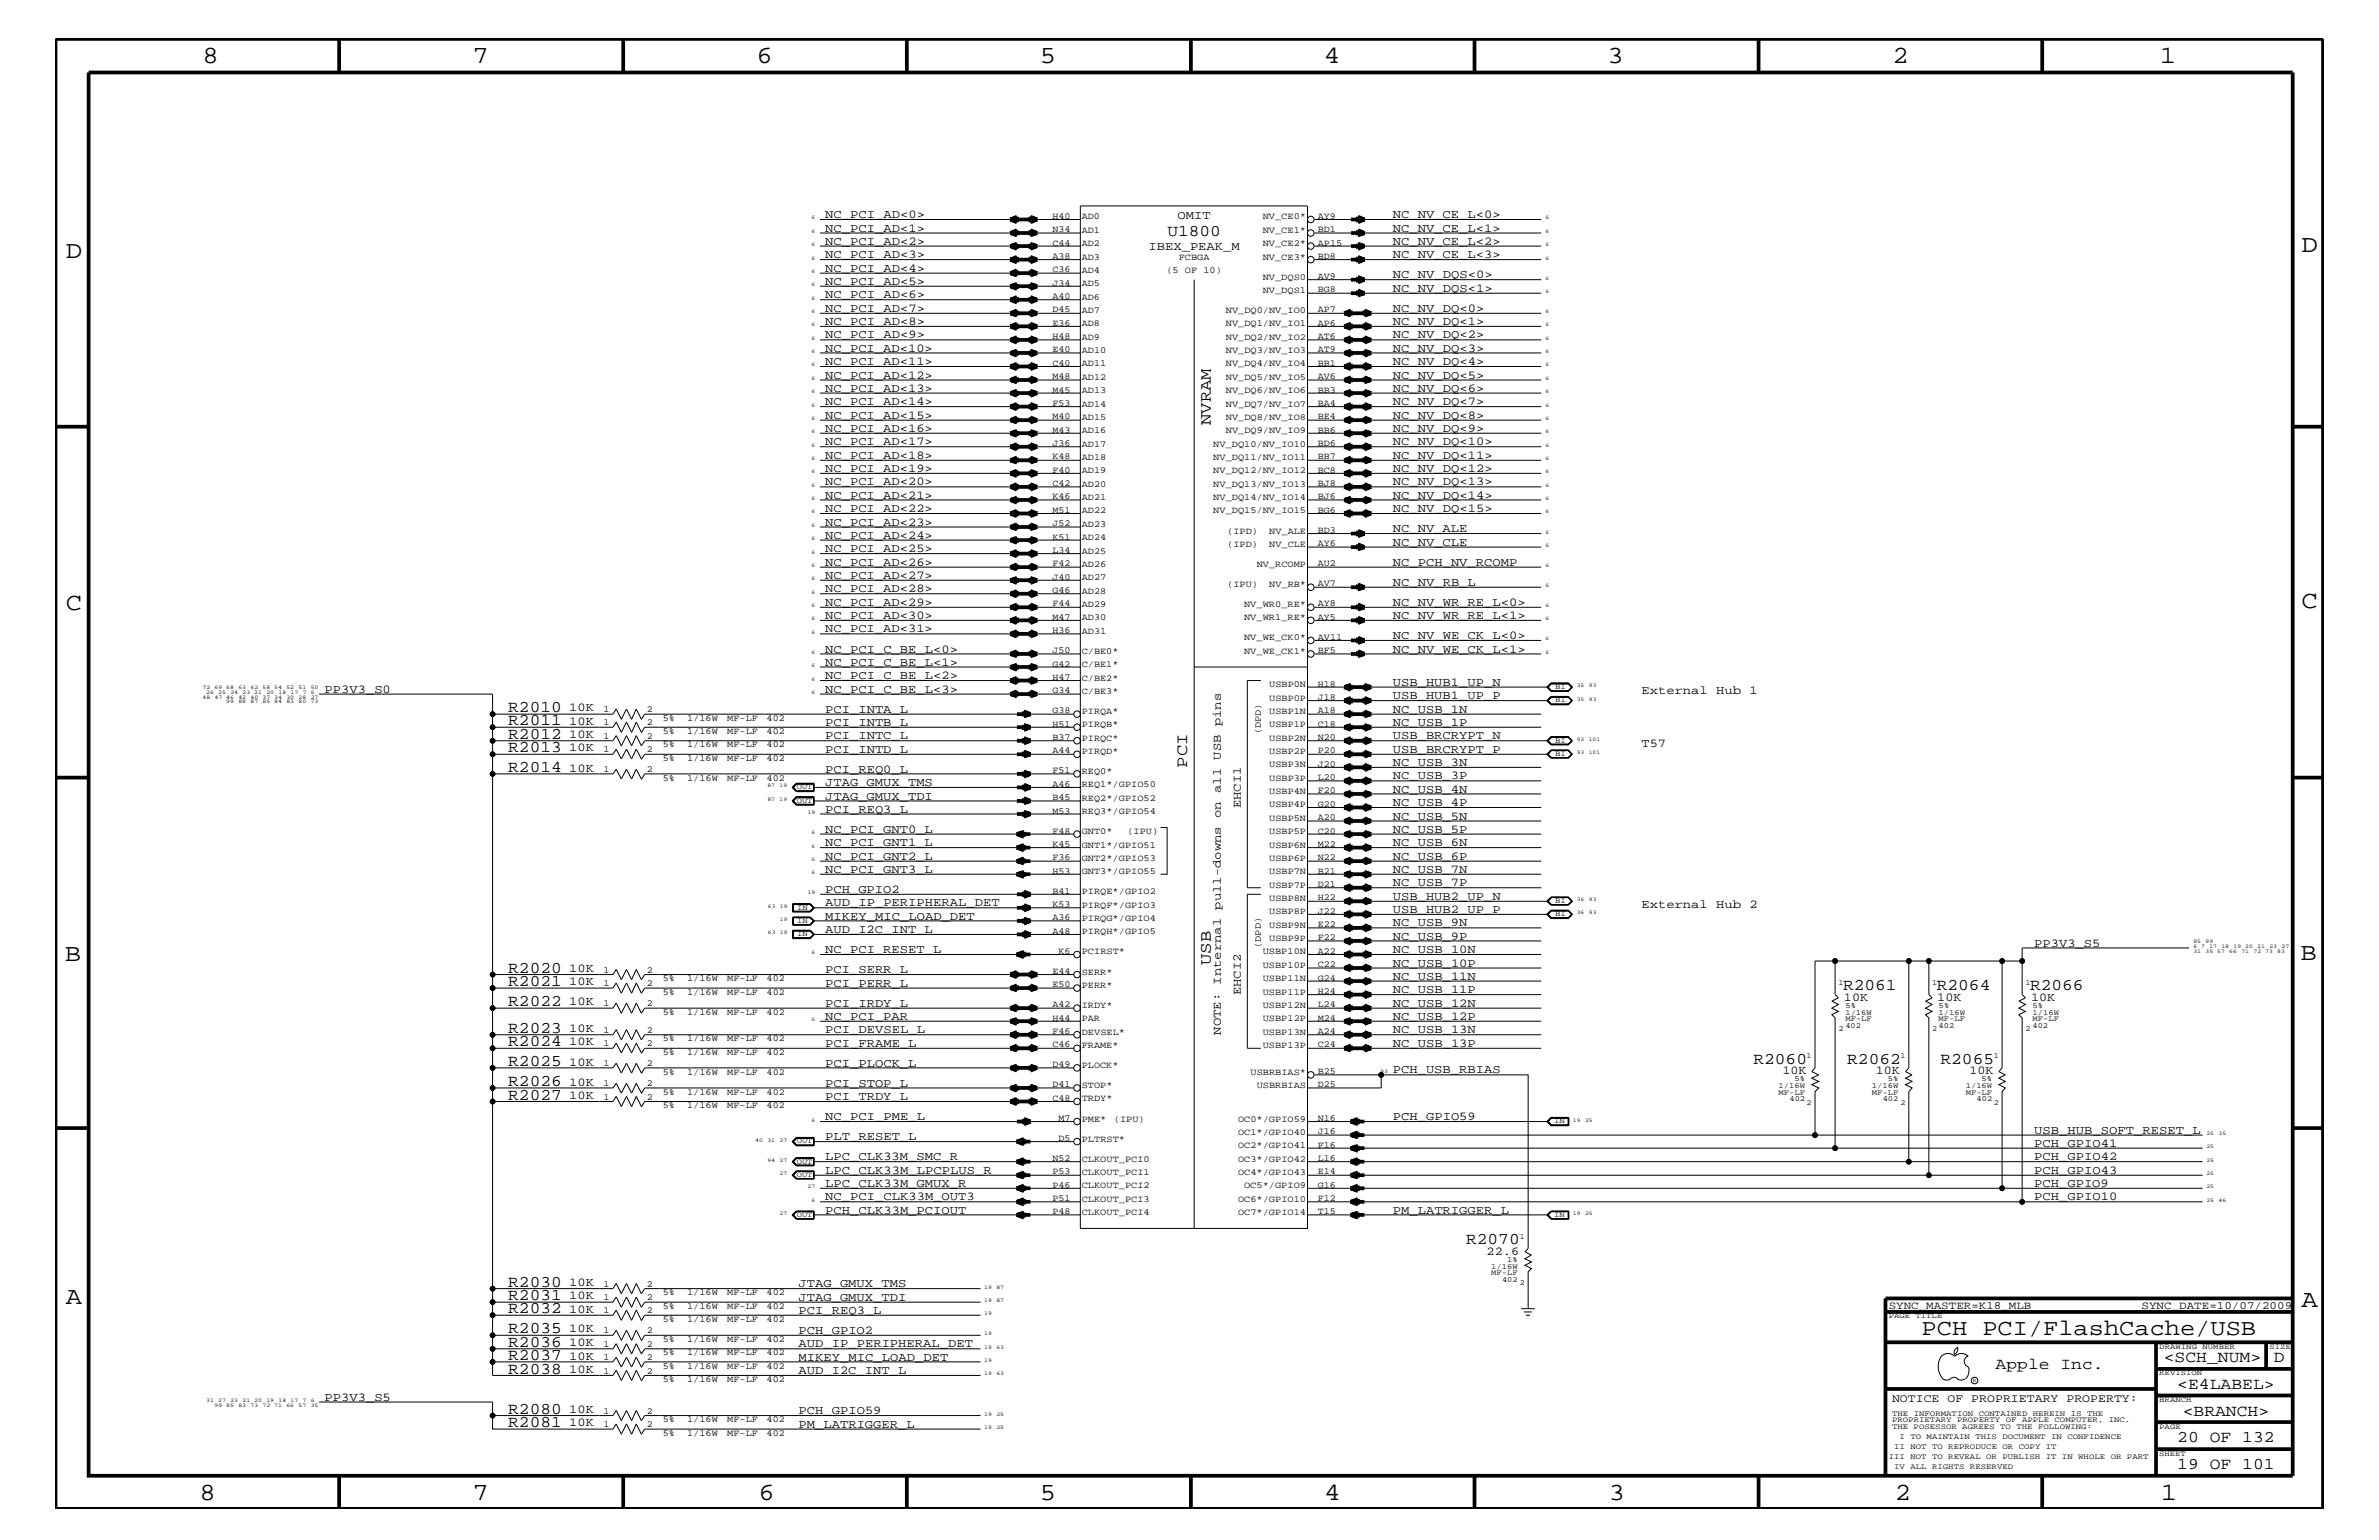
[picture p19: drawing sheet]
<svg xmlns="http://www.w3.org/2000/svg" width="432mm" height="279mm" viewBox="0 0 432 279" stroke-linecap="round" stroke-linejoin="round" font-family="sans-serif">
<defs><g id="words">
<g font-size="4.5">
<text x="36.7" y="11.5">8</text>
<text x="85.8" y="11.5">7</text>
<text x="137.3" y="11.5">6</text>
<text x="188.7" y="11.5">5</text>
<text x="240.3" y="11.5">4</text>
<text x="291.8" y="11.5">3</text>
<text x="343.5" y="11.5">2</text>
<text x="392" y="11.5">1</text>
<text x="11.9" y="46.8">D</text>
<text x="417.7" y="45.7">D</text>
<text x="11.9" y="110.6">C</text>
<text x="417.7" y="110.3">C</text>
<text x="11.8" y="174.3">B</text>
<text x="417.6" y="174.2">B</text>
<text x="11.9" y="236.7">A</text>
<text x="417.7" y="237.1">A</text>
<text x="36.2" y="272.1">8</text>
<text x="85.8" y="272.1">7</text>
<text x="137.7" y="272.1">6</text>
<text x="188.7" y="272.1">5</text>
<text x="240.4" y="272.1">4</text>
<text x="292" y="272.1">3</text>
<text x="343.9" y="272.1">2</text>
<text x="392.2" y="272.1">1</text>
</g>
<text font-size="4.1" x="348.8" y="242.3">PCH PCI/FlashCache/USB</text>
<g font-size="3">
<text x="211.9" y="42.9">U1800</text>
<text x="219.8" y="77.1" transform="rotate(-90 219.8 77.1)">NVRAM</text>
<text x="92.2" y="129.1">R2010</text>
<text x="92.2" y="131.6">R2011</text>
<text x="92.2" y="134.1">R2012</text>
<text x="92.2" y="136.4">R2013</text>
<text x="92.2" y="140.1">R2014</text>
<text x="215.5" y="139.3" transform="rotate(-90 215.5 139.3)">PCI</text>
<text x="92.2" y="176.5">R2020</text>
<text x="92.2" y="178.8">R2021</text>
<text x="219.8" y="175.1" transform="rotate(-90 219.8 175.1)">USB</text>
<text x="334.5" y="179.7">R2061</text>
<text x="351.5" y="179.7">R2064</text>
<text x="368.5" y="179.7">R2066</text>
<text x="92.2" y="182.5">R2022</text>
<text x="92.2" y="189.8">R2024</text>
<text x="92.2" y="187.4">R2023</text>
<text x="92.2" y="197">R2026</text>
<text x="92.2" y="193.4">R2025</text>
<text x="318.3" y="193.1">R2060</text>
<text x="335.3" y="193.1">R2062</text>
<text x="352.2" y="193.1">R2065</text>
<text x="92.2" y="199.5">R2027</text>
<text x="266.1" y="225.7">R2070</text>
<text x="92.2" y="233.5">R2030</text>
<text x="92.2" y="235.8">R2031</text>
<text x="92.2" y="238.3">R2032</text>
<text x="92.2" y="244.4">R2036</text>
<text x="92.2" y="241.9">R2035</text>
<text x="92.2" y="246.7">R2037</text>
<text x="92.2" y="249.2">R2038</text>
<text x="362.2" y="248.4">Apple Inc.</text>
<text x="392.7" y="247.1">&lt;SCH_NUM&gt;</text>
<text x="395.2" y="252">&lt;E4LABEL&gt;</text>
<text x="412.7" y="247.1">D</text>
<text x="92.2" y="256.5">R2080</text>
<text x="396.2" y="256.8">&lt;BRANCH&gt;</text>
<text x="92.2" y="258.9">R2081</text>
<text x="395.2" y="261.6">20 OF 132</text>
<text x="395.2" y="266.6">19 OF 101</text>
</g>
<g font-size="2.2">
<text x="149.8" y="39.6">NC_PCI_AD&lt;0&gt;</text>
<text x="213.7" y="39.8">OMIT</text>
<text x="252.8" y="39.6">NC_NV_CE_L&lt;0&gt;</text>
<text x="149.8" y="46.8">NC_PCI_AD&lt;3&gt;</text>
<text x="149.8" y="44.4">NC_PCI_AD&lt;2&gt;</text>
<text x="149.8" y="42">NC_PCI_AD&lt;1&gt;</text>
<text x="208.4" y="45.3">IBEX_PEAK_M</text>
<text x="252.8" y="44.4">NC_NV_CE_L&lt;2&gt;</text>
<text x="252.8" y="46.8">NC_NV_CE_L&lt;3&gt;</text>
<text x="252.8" y="42">NC_NV_CE_L&lt;1&gt;</text>
<text x="149.8" y="49.3">NC_PCI_AD&lt;4&gt;</text>
<text x="149.8" y="51.7">NC_PCI_AD&lt;5&gt;</text>
<text x="252.8" y="50.5">NC_NV_DQS&lt;0&gt;</text>
<text x="252.8" y="52.9">NC_NV_DQS&lt;1&gt;</text>
<text x="149.8" y="54.1">NC_PCI_AD&lt;6&gt;</text>
<text x="149.8" y="56.6">NC_PCI_AD&lt;7&gt;</text>
<text x="149.8" y="59">NC_PCI_AD&lt;8&gt;</text>
<text x="252.8" y="59">NC_NV_DQ&lt;1&gt;</text>
<text x="252.8" y="56.6">NC_NV_DQ&lt;0&gt;</text>
<text x="149.8" y="61.4">NC_PCI_AD&lt;9&gt;</text>
<text x="149.8" y="63.9">NC_PCI_AD&lt;10&gt;</text>
<text x="252.8" y="63.9">NC_NV_DQ&lt;3&gt;</text>
<text x="252.8" y="61.4">NC_NV_DQ&lt;2&gt;</text>
<text x="149.8" y="66.2">NC_PCI_AD&lt;11&gt;</text>
<text x="149.8" y="71.1">NC_PCI_AD&lt;13&gt;</text>
<text x="149.8" y="68.7">NC_PCI_AD&lt;12&gt;</text>
<text x="252.8" y="68.7">NC_NV_DQ&lt;5&gt;</text>
<text x="252.8" y="71.1">NC_NV_DQ&lt;6&gt;</text>
<text x="252.8" y="66.2">NC_NV_DQ&lt;4&gt;</text>
<text x="149.8" y="73.5">NC_PCI_AD&lt;14&gt;</text>
<text x="149.8" y="76">NC_PCI_AD&lt;15&gt;</text>
<text x="252.8" y="73.5">NC_NV_DQ&lt;7&gt;</text>
<text x="252.8" y="76">NC_NV_DQ&lt;8&gt;</text>
<text x="149.8" y="78.3">NC_PCI_AD&lt;16&gt;</text>
<text x="149.8" y="83.3">NC_PCI_AD&lt;18&gt;</text>
<text x="149.8" y="80.8">NC_PCI_AD&lt;17&gt;</text>
<text x="252.8" y="80.8">NC_NV_DQ&lt;10&gt;</text>
<text x="252.8" y="83.3">NC_NV_DQ&lt;11&gt;</text>
<text x="252.8" y="78.3">NC_NV_DQ&lt;9&gt;</text>
<text x="149.8" y="85.6">NC_PCI_AD&lt;19&gt;</text>
<text x="149.8" y="88.1">NC_PCI_AD&lt;20&gt;</text>
<text x="252.8" y="85.6">NC_NV_DQ&lt;12&gt;</text>
<text x="252.8" y="88.1">NC_NV_DQ&lt;13&gt;</text>
<text x="149.8" y="90.5">NC_PCI_AD&lt;21&gt;</text>
<text x="149.8" y="92.9">NC_PCI_AD&lt;22&gt;</text>
<text x="149.8" y="95.4">NC_PCI_AD&lt;23&gt;</text>
<text x="252.8" y="90.5">NC_NV_DQ&lt;14&gt;</text>
<text x="252.8" y="92.9">NC_NV_DQ&lt;15&gt;</text>
<text x="149.8" y="97.7">NC_PCI_AD&lt;24&gt;</text>
<text x="149.8" y="100.2">NC_PCI_AD&lt;25&gt;</text>
<text x="252.8" y="99">NC_NV_CLE</text>
<text x="252.8" y="96.5">NC_NV_ALE</text>
<text x="149.8" y="107.5">NC_PCI_AD&lt;28&gt;</text>
<text x="149.8" y="102.6">NC_PCI_AD&lt;26&gt;</text>
<text x="149.8" y="105">NC_PCI_AD&lt;27&gt;</text>
<text x="252.8" y="102.6">NC_PCH_NV_RCOMP</text>
<text x="252.8" y="106.3">NC_NV_RB_L</text>
<text x="149.8" y="109.9">NC_PCI_AD&lt;29&gt;</text>
<text x="149.8" y="112.3">NC_PCI_AD&lt;30&gt;</text>
<text x="252.8" y="112.3">NC_NV_WR_RE_L&lt;1&gt;</text>
<text x="252.8" y="109.9">NC_NV_WR_RE_L&lt;0&gt;</text>
<text x="149.8" y="114.8">NC_PCI_AD&lt;31&gt;</text>
<text x="149.8" y="118.4">NC_PCI_C_BE_L&lt;0&gt;</text>
<text x="252.8" y="115.9">NC_NV_WE_CK_L&lt;0&gt;</text>
<text x="252.8" y="118.4">NC_NV_WE_CK_L&lt;1&gt;</text>
<text x="58.9" y="125.7">PP3V3_S0</text>
<text x="149.8" y="123.2">NC_PCI_C_BE_L&lt;2&gt;</text>
<text x="149.8" y="125.7">NC_PCI_C_BE_L&lt;3&gt;</text>
<text x="149.8" y="120.8">NC_PCI_C_BE_L&lt;1&gt;</text>
<text x="252.8" y="124.4">USB_HUB1_UP_N</text>
<text x="297.9" y="125.9">External Hub 1</text>
<text x="103.3" y="129.1">10K</text>
<text x="103.3" y="131.5">10K</text>
<text x="149.8" y="131.7">PCI_INTB_L</text>
<text x="149.8" y="129.3">PCI_INTA_L</text>
<text x="252.8" y="131.7">NC_USB_1P</text>
<text x="252.8" y="129.3">NC_USB_1N</text>
<text x="252.8" y="126.9">USB_HUB1_UP_P</text>
<text x="103.3" y="133.9">10K</text>
<text x="103.3" y="136.3">10K</text>
<text x="149.8" y="136.6">PCI_INTD_L</text>
<text x="149.8" y="134.1">PCI_INTC_L</text>
<text x="252.8" y="134.1">USB_BRCRYPT_N</text>
<text x="252.8" y="136.6">USB_BRCRYPT_P</text>
<text x="297.9" y="135.6">T57</text>
<text x="103.3" y="140">10K</text>
<text x="149.8" y="142.6">JTAG_GMUX_TMS</text>
<text x="149.8" y="140.2">PCI_REQ0_L</text>
<text x="252.8" y="143.9">NC_USB_4N</text>
<text x="252.8" y="139">NC_USB_3N</text>
<text x="252.8" y="141.4">NC_USB_3P</text>
<text x="149.8" y="147.5">PCI_REQ3_L</text>
<text x="149.8" y="145.1">JTAG_GMUX_TDI</text>
<text x="225.2" y="146.6" transform="rotate(-90 225.2 146.6)">EHCI1</text>
<text x="252.8" y="148.7">NC_USB_5N</text>
<text x="252.8" y="146.2">NC_USB_4P</text>
<text x="149.8" y="151.1">NC_PCI_GNT0_L</text>
<text x="149.8" y="156">NC_PCI_GNT2_L</text>
<text x="149.8" y="153.5">NC_PCI_GNT1_L</text>
<text x="252.8" y="156">NC_USB_6P</text>
<text x="252.8" y="153.5">NC_USB_6N</text>
<text x="252.8" y="151.1">NC_USB_5P</text>
<text x="149.8" y="158.4">NC_PCI_GNT3_L</text>
<text x="149.8" y="162">PCH_GPIO2</text>
<text x="252.8" y="160.8">NC_USB_7P</text>
<text x="252.8" y="158.4">NC_USB_7N</text>
<text x="149.8" y="164.5">AUD_IP_PERIPHERAL_DET</text>
<text x="149.8" y="166.9">MIKEY_MIC_LOAD_DET</text>
<text x="252.8" y="165.6">USB_HUB2_UP_P</text>
<text x="252.8" y="163.3">USB_HUB2_UP_N</text>
<text x="297.9" y="164.7">External Hub 2</text>
<text x="149.8" y="172.9">NC_PCI_RESET_L</text>
<text x="149.8" y="169.3">AUD_I2C_INT_L</text>
<text x="252.8" y="168.1">NC_USB_9N</text>
<text x="252.8" y="172.9">NC_USB_10N</text>
<text x="252.8" y="170.5">NC_USB_9P</text>
<text x="369.2" y="171.7">PP3V3_S5</text>
<text x="103.3" y="176.3">10K</text>
<text x="103.3" y="178.8">10K</text>
<text x="149.8" y="179">PCI_PERR_L</text>
<text x="149.8" y="176.6">PCI_SERR_L</text>
<text x="252.8" y="175.4">NC_USB_10P</text>
<text x="252.8" y="177.7">NC_USB_11N</text>
<text x="103.3" y="182.4">10K</text>
<text x="149.8" y="185">NC_PCI_PAR</text>
<text x="149.8" y="182.7">PCI_IRDY_L</text>
<text x="225.2" y="180.6" transform="rotate(-90 225.2 180.6)">EHCI2</text>
<text x="252.8" y="185">NC_USB_12P</text>
<text x="252.8" y="180.2">NC_USB_11P</text>
<text x="252.8" y="182.7">NC_USB_12N</text>
<text x="334.7" y="181.6">10K</text>
<text x="351.6" y="181.6">10K</text>
<text x="368.6" y="181.6">10K</text>
<text x="103.3" y="189.7">10K</text>
<text x="103.3" y="187.2">10K</text>
<text x="149.8" y="187.5">PCI_DEVSEL_L</text>
<text x="149.8" y="189.9">PCI_FRAME_L</text>
<text x="221.6" y="187.7" transform="rotate(-90 221.6 187.7)">NOTE: Internal pull-downs on all USB pins</text>
<text x="252.8" y="187.5">NC_USB_13N</text>
<text x="252.8" y="189.9">NC_USB_13P</text>
<text x="103.3" y="197">10K</text>
<text x="103.3" y="193.3">10K</text>
<text x="149.8" y="197.2">PCI_STOP_L</text>
<text x="149.8" y="193.6">PCI_PLOCK_L</text>
<text x="252.8" y="194.8">PCH_USB_RBIAS</text>
<text x="323.5" y="194.8">10K</text>
<text x="340.4" y="194.8">10K</text>
<text x="357.5" y="194.8">10K</text>
<text x="103.3" y="199.3">10K</text>
<text x="149.8" y="203.2">NC_PCI_PME_L</text>
<text x="149.8" y="199.6">PCI_TRDY_L</text>
<text x="252.8" y="203.2">PCH_GPIO59</text>
<text x="149.8" y="206.9">PLT_RESET_L</text>
<text x="369.2" y="205.7">USB_HUB_SOFT_RESET_L</text>
<text x="369.2" y="208.1">PCH_GPIO41</text>
<text x="149.8" y="213">LPC_CLK33M_LPCPLUS_R</text>
<text x="149.8" y="215.3">LPC_CLK33M_GMUX_R</text>
<text x="149.8" y="210.5">LPC_CLK33M_SMC_R</text>
<text x="369.2" y="215.3">PCH_GPIO9</text>
<text x="369.2" y="213">PCH_GPIO43</text>
<text x="369.2" y="210.5">PCH_GPIO42</text>
<text x="149.8" y="217.8">NC_PCI_CLK33M_OUT3</text>
<text x="149.8" y="220.2">PCH_CLK33M_PCIOUT</text>
<text x="252.8" y="220.2">PM_LATRIGGER_L</text>
<text x="369.2" y="217.8">PCH_GPIO10</text>
<text x="269.8" y="227.6">22.6</text>
<text x="103.3" y="233.3">10K</text>
<text x="144.9" y="233.5">JTAG_GMUX_TMS</text>
<text x="103.3" y="235.7">10K</text>
<text x="103.3" y="238.2">10K</text>
<text x="144.9" y="236">JTAG_GMUX_TDI</text>
<text x="144.9" y="238.4">PCI_REQ3_L</text>
<text x="103.3" y="244.2">10K</text>
<text x="103.3" y="241.8">10K</text>
<text x="144.9" y="242">PCH_GPIO2</text>
<text x="144.9" y="244.5">AUD_IP_PERIPHERAL_DET</text>
<text x="103.3" y="246.7">10K</text>
<text x="103.3" y="249">10K</text>
<text x="144.9" y="249.3">AUD_I2C_INT_L</text>
<text x="144.9" y="246.9">MIKEY_MIC_LOAD_DET</text>
<text x="58.9" y="254.2">PP3V3_S5</text>
<text x="103.3" y="256.3">10K</text>
<text x="144.9" y="256.6">PCH_GPIO59</text>
<text x="103.3" y="258.8">10K</text>
<text x="144.9" y="259">PM_LATRIGGER_L</text>
</g>
<text font-size="2.1" x="343.4" y="254.4">NOTICE OF PROPRIETARY PROPERTY:</text>
<g font-size="2">
<text x="342.8" y="237.4">SYNC_MASTER=K18_MLB</text>
<text x="388.7" y="237.4">SYNC_DATE=10/07/2009</text>
</g>
<g font-size="1.7">
<text x="191" y="39.7">H40</text>
<text x="196.3" y="39.8">AD0</text>
<text x="229.2" y="39.8">NV_CE0*</text>
<text x="239.2" y="39.7">AY9</text>
<text x="191" y="42.1">N34</text>
<text x="191" y="44.6">C44</text>
<text x="191" y="47">A38</text>
<text x="196.3" y="44.6">AD2</text>
<text x="196.3" y="47.1">AD3</text>
<text x="196.3" y="42.3">AD1</text>
<text x="214" y="47.1">FCBGA</text>
<text x="229.2" y="44.6">NV_CE2*</text>
<text x="229.2" y="47.1">NV_CE3*</text>
<text x="229.2" y="42.3">NV_CE1*</text>
<text x="239.2" y="44.6">AP15</text>
<text x="239.2" y="47">BD8</text>
<text x="239.2" y="42.1">BD1</text>
<text x="191" y="49.4">C36</text>
<text x="191" y="51.8">J34</text>
<text x="196.3" y="49.6">AD4</text>
<text x="196.3" y="51.9">AD5</text>
<text x="211.7" y="49.6">(5 OF 10)</text>
<text x="229.2" y="50.7">NV_DQS0</text>
<text x="229.2" y="53.2">NV_DQS1</text>
<text x="239.2" y="50.7">AV9</text>
<text x="239.2" y="53">BG8</text>
<text x="191" y="54.2">A40</text>
<text x="191" y="56.7">D45</text>
<text x="191" y="59.1">E36</text>
<text x="196.3" y="54.4">AD6</text>
<text x="196.3" y="56.8">AD7</text>
<text x="196.3" y="59.2">AD8</text>
<text x="222.5" y="59.2">NV_DQ1/NV_IO1</text>
<text x="222.5" y="56.8">NV_DQ0/NV_IO0</text>
<text x="239.2" y="56.7">AP7</text>
<text x="239.2" y="59.1">AP6</text>
<text x="191" y="64">E40</text>
<text x="191" y="61.5">H48</text>
<text x="196.3" y="61.7">AD9</text>
<text x="196.3" y="64">AD10</text>
<text x="222.5" y="64">NV_DQ3/NV_IO3</text>
<text x="222.5" y="61.7">NV_DQ2/NV_IO2</text>
<text x="239.2" y="61.5">AT6</text>
<text x="239.2" y="64">AT9</text>
<text x="191" y="66.4">C40</text>
<text x="191" y="68.8">M48</text>
<text x="191" y="71.2">M45</text>
<text x="196.3" y="66.5">AD11</text>
<text x="196.3" y="68.9">AD12</text>
<text x="196.3" y="71.3">AD13</text>
<text x="222.5" y="71.3">NV_DQ6/NV_IO6</text>
<text x="222.5" y="68.9">NV_DQ5/NV_IO5</text>
<text x="222.5" y="66.5">NV_DQ4/NV_IO4</text>
<text x="239.2" y="66.4">BB1</text>
<text x="239.2" y="68.8">AV6</text>
<text x="239.2" y="71.2">BB3</text>
<text x="191" y="73.7">F53</text>
<text x="191" y="76.1">M40</text>
<text x="196.3" y="73.8">AD14</text>
<text x="196.3" y="76.2">AD15</text>
<text x="222.5" y="76.2">NV_DQ8/NV_IO8</text>
<text x="222.5" y="73.8">NV_DQ7/NV_IO7</text>
<text x="239.2" y="73.7">BA4</text>
<text x="239.2" y="76.1">BE4</text>
<text x="191" y="78.5">M43</text>
<text x="191" y="80.9">J36</text>
<text x="191" y="83.3">K48</text>
<text x="196.3" y="78.6">AD16</text>
<text x="196.3" y="81.1">AD17</text>
<text x="196.3" y="83.5">AD18</text>
<text x="220.2" y="81.1">NV_DQ10/NV_IO10</text>
<text x="220.2" y="83.5">NV_DQ11/NV_IO11</text>
<text x="222.5" y="78.6">NV_DQ9/NV_IO9</text>
<text x="239.2" y="80.9">BD6</text>
<text x="239.2" y="83.3">BB7</text>
<text x="239.2" y="78.5">BB6</text>
<text x="191" y="85.8">F40</text>
<text x="191" y="88.2">C42</text>
<text x="196.3" y="88.3">AD20</text>
<text x="196.3" y="85.9">AD19</text>
<text x="220.2" y="88.3">NV_DQ13/NV_IO13</text>
<text x="220.2" y="85.9">NV_DQ12/NV_IO12</text>
<text x="239.2" y="85.8">BC8</text>
<text x="239.2" y="88.2">BJ8</text>
<text x="191" y="90.6">K46</text>
<text x="191" y="93.1">M51</text>
<text x="191" y="95.4">J52</text>
<text x="196.3" y="90.7">AD21</text>
<text x="196.3" y="93.2">AD22</text>
<text x="196.3" y="95.6">AD23</text>
<text x="220.2" y="93.2">NV_DQ15/NV_IO15</text>
<text x="220.2" y="90.7">NV_DQ14/NV_IO14</text>
<text x="239.2" y="90.6">BJ6</text>
<text x="239.2" y="93.1">BG6</text>
<text x="191" y="97.9">K51</text>
<text x="191" y="100.4">L34</text>
<text x="196.3" y="98">AD24</text>
<text x="196.3" y="100.4">AD25</text>
<text x="222.8" y="99.3">(IPD)</text>
<text x="222.8" y="96.8">(IPD)</text>
<text x="230.4" y="99.3">NV_CLE</text>
<text x="230.4" y="96.8">NV_ALE</text>
<text x="239.2" y="99.1">AY6</text>
<text x="239.2" y="96.7">BD3</text>
<text x="191" y="102.7">F42</text>
<text x="191" y="105.2">J40</text>
<text x="191" y="107.6">G46</text>
<text x="196.3" y="107.7">AD28</text>
<text x="196.3" y="102.9">AD26</text>
<text x="196.3" y="105.3">AD27</text>
<text x="222.8" y="106.5">(IPU)</text>
<text x="228.1" y="102.9">NV_RCOMP</text>
<text x="230.4" y="106.5">NV_RB*</text>
<text x="239.2" y="106.4">AV7</text>
<text x="239.2" y="102.7">AU2</text>
<text x="191" y="110">F44</text>
<text x="191" y="112.5">M47</text>
<text x="196.3" y="110.2">AD29</text>
<text x="196.3" y="112.6">AD30</text>
<text x="225.8" y="112.6">NV_WR1_RE*</text>
<text x="225.8" y="110.2">NV_WR0_RE*</text>
<text x="239.2" y="110">AY8</text>
<text x="239.2" y="112.5">AY5</text>
<text x="191" y="114.8">H36</text>
<text x="191" y="118.5">J50</text>
<text x="196.3" y="118.6">C/BE0*</text>
<text x="196.3" y="115">AD31</text>
<text x="225.8" y="118.6">NV_WE_CK1*</text>
<text x="225.8" y="116.2">NV_WE_CK0*</text>
<text x="239.2" y="116.1">AV11</text>
<text x="239.2" y="118.5">BF5</text>
<text x="191" y="120.9">G42</text>
<text x="191" y="123.4">H47</text>
<text x="191" y="125.8">G34</text>
<text x="196.3" y="123.5">C/BE2*</text>
<text x="196.3" y="125.9">C/BE3*</text>
<text x="196.3" y="121">C/BE1*</text>
<text x="230.4" y="124.7">USBP0N</text>
<text x="239.2" y="124.6">H18</text>
<text x="109.6" y="129.1">1</text>
<text x="109.6" y="131.6">1</text>
<text x="117.4" y="129.1">2</text>
<text x="117.4" y="131.6">2</text>
<text x="120.3" y="130.8">5%</text>
<text x="124.7" y="130.8">1/16W</text>
<text x="132" y="130.8">MF-LF</text>
<text x="139.1" y="130.8">402</text>
<text x="191" y="129.4">G38</text>
<text x="191" y="131.9">H51</text>
<text x="196.3" y="129.6">PIRQA*</text>
<text x="196.3" y="131.9">PIRQB*</text>
<text x="230.4" y="129.6">USBP1N</text>
<text x="230.4" y="131.9">USBP1P</text>
<text x="230.4" y="127.1">USBP0P</text>
<text x="239.2" y="127">J18</text>
<text x="239.2" y="129.4">A18</text>
<text x="239.2" y="131.9">C18</text>
<text x="109.6" y="134.1">1</text>
<text x="109.6" y="136.4">1</text>
<text x="117.4" y="134.1">2</text>
<text x="117.4" y="136.4">2</text>
<text x="120.3" y="133.2">5%</text>
<text x="120.3" y="135.6">5%</text>
<text x="124.7" y="133.2">1/16W</text>
<text x="124.7" y="135.6">1/16W</text>
<text x="132" y="133.2">MF-LF</text>
<text x="132" y="135.6">MF-LF</text>
<text x="139.1" y="133.2">402</text>
<text x="139.1" y="135.6">402</text>
<text x="191" y="134.2">B37</text>
<text x="191" y="136.7">A44</text>
<text x="196.3" y="134.4">PIRQC*</text>
<text x="196.3" y="136.8">PIRQD*</text>
<text x="228.9" y="133.2" transform="rotate(-90 228.9 133.2)">(DPD)</text>
<text x="230.4" y="134.4">USBP2N</text>
<text x="230.4" y="136.8">USBP2P</text>
<text x="239.2" y="134.2">N20</text>
<text x="239.2" y="136.7">P20</text>
<text x="109.6" y="140.1">1</text>
<text x="117.4" y="140.1">2</text>
<text x="120.3" y="138">5%</text>
<text x="120.3" y="141.7">5%</text>
<text x="124.7" y="138">1/16W</text>
<text x="124.7" y="141.7">1/16W</text>
<text x="132" y="141.7">MF-LF</text>
<text x="132" y="138">MF-LF</text>
<text x="139.1" y="138">402</text>
<text x="139.1" y="141.7">402</text>
<text x="191" y="140.3">F51</text>
<text x="191" y="142.8">A46</text>
<text x="196.3" y="142.9">REQ1*/GPIO50</text>
<text x="196.3" y="140.4">REQ0*</text>
<text x="230.4" y="139.2">USBP3N</text>
<text x="230.4" y="141.7">USBP3P</text>
<text x="239.2" y="139.1">J20</text>
<text x="239.2" y="141.5">L20</text>
<text x="239.2" y="144">F20</text>
<text x="191" y="145.1">B45</text>
<text x="191" y="147.6">M53</text>
<text x="196.3" y="145.3">REQ2*/GPIO52</text>
<text x="196.3" y="147.7">REQ3*/GPIO54</text>
<text x="230.4" y="149">USBP5N</text>
<text x="230.4" y="144">USBP4N</text>
<text x="230.4" y="146.5">USBP4P</text>
<text x="239.2" y="146.4">G20</text>
<text x="239.2" y="148.8">A20</text>
<text x="191" y="151.2">F48</text>
<text x="191" y="153.7">K45</text>
<text x="196.3" y="153.8">GNT1*/GPIO51</text>
<text x="196.3" y="151.3">GNT0*</text>
<text x="204.6" y="151.3">(IPU)</text>
<text x="230.4" y="153.8">USBP6N</text>
<text x="230.4" y="151.3">USBP5P</text>
<text x="239.2" y="151.2">C20</text>
<text x="239.2" y="153.7">M22</text>
<text x="191" y="156.1">F36</text>
<text x="191" y="158.5">H53</text>
<text x="196.3" y="156.2">GNT2*/GPIO53</text>
<text x="196.3" y="158.6">GNT3*/GPIO55</text>
<text x="230.4" y="158.6">USBP7N</text>
<text x="230.4" y="161.1">USBP7P</text>
<text x="230.4" y="156.2">USBP6P</text>
<text x="239.2" y="156.1">N22</text>
<text x="239.2" y="158.5">B21</text>
<text x="239.2" y="160.9">D21</text>
<text x="191" y="162.2">B41</text>
<text x="191" y="164.5">K53</text>
<text x="191" y="167">A36</text>
<text x="196.3" y="167.1">PIRQG*/GPIO4</text>
<text x="196.3" y="162.2">PIRQE*/GPIO2</text>
<text x="196.3" y="164.7">PIRQF*/GPIO3</text>
<text x="230.4" y="163.5">USBP8N</text>
<text x="230.4" y="165.9">USBP8P</text>
<text x="239.2" y="163.4">H22</text>
<text x="239.2" y="165.8">J22</text>
<text x="191" y="169.4">A48</text>
<text x="192.1" y="173.1">K6</text>
<text x="196.3" y="169.5">PIRQH*/GPIO5</text>
<text x="196.3" y="173.2">PCIRST*</text>
<text x="228.9" y="172" transform="rotate(-90 228.9 172)">(DPD)</text>
<text x="229.2" y="173.2">USBP10N</text>
<text x="230.4" y="168.3">USBP9N</text>
<text x="230.4" y="170.7">USBP9P</text>
<text x="239.2" y="173.1">A22</text>
<text x="239.2" y="168.2">E22</text>
<text x="239.2" y="170.6">F22</text>
<text x="109.6" y="176.5">1</text>
<text x="109.6" y="178.8">1</text>
<text x="117.4" y="176.5">2</text>
<text x="117.4" y="178.8">2</text>
<text x="120.3" y="178">5%</text>
<text x="124.7" y="178">1/16W</text>
<text x="132" y="178">MF-LF</text>
<text x="139.1" y="178">402</text>
<text x="191" y="179.1">E50</text>
<text x="191" y="176.7">E44</text>
<text x="196.3" y="176.8">SERR*</text>
<text x="196.3" y="179.3">PERR*</text>
<text x="229.2" y="178">USBP11N</text>
<text x="229.2" y="175.6">USBP10P</text>
<text x="239.2" y="175.5">C22</text>
<text x="239.2" y="177.9">G24</text>
<text x="109.6" y="182.5">1</text>
<text x="117.4" y="182.5">2</text>
<text x="120.3" y="180.5">5%</text>
<text x="120.3" y="184.1">5%</text>
<text x="124.7" y="184.1">1/16W</text>
<text x="124.7" y="180.5">1/16W</text>
<text x="132" y="184.1">MF-LF</text>
<text x="132" y="180.5">MF-LF</text>
<text x="139.1" y="184.1">402</text>
<text x="139.1" y="180.5">402</text>
<text x="191" y="185.2">H44</text>
<text x="191" y="182.7">A42</text>
<text x="196.3" y="182.9">IRDY*</text>
<text x="196.3" y="185.3">PAR</text>
<text x="229.2" y="182.9">USBP12N</text>
<text x="229.2" y="185.3">USBP12P</text>
<text x="229.2" y="180.5">USBP11P</text>
<text x="239.2" y="180.4">H24</text>
<text x="239.2" y="182.7">L24</text>
<text x="239.2" y="185.2">M24</text>
<text x="109.6" y="189.8">1</text>
<text x="109.6" y="187.4">1</text>
<text x="117.4" y="189.8">2</text>
<text x="117.4" y="187.4">2</text>
<text x="120.3" y="191.4">5%</text>
<text x="120.3" y="188.9">5%</text>
<text x="124.7" y="191.4">1/16W</text>
<text x="124.7" y="188.9">1/16W</text>
<text x="132" y="191.4">MF-LF</text>
<text x="132" y="188.9">MF-LF</text>
<text x="139.1" y="191.4">402</text>
<text x="139.1" y="188.9">402</text>
<text x="191" y="187.6">F46</text>
<text x="191" y="190">C46</text>
<text x="196.3" y="187.7">DEVSEL*</text>
<text x="196.3" y="190.2">FRAME*</text>
<text x="229.2" y="187.7">USBP13N</text>
<text x="229.2" y="190.2">USBP13P</text>
<text x="239.2" y="187.6">A24</text>
<text x="239.2" y="190">C24</text>
<text x="109.6" y="197">1</text>
<text x="109.6" y="193.4">1</text>
<text x="117.4" y="197">2</text>
<text x="117.4" y="193.4">2</text>
<text x="120.3" y="195">5%</text>
<text x="124.7" y="195">1/16W</text>
<text x="132" y="195">MF-LF</text>
<text x="139.1" y="195">402</text>
<text x="191" y="193.7">D49</text>
<text x="191" y="197.3">D41</text>
<text x="196.3" y="193.7">PLOCK*</text>
<text x="196.3" y="197.4">STOP*</text>
<text x="227" y="195">USBRBIAS*</text>
<text x="228.1" y="197.4">USBRBIAS</text>
<text x="239.2" y="197.3">D25</text>
<text x="239.2" y="194.8">B25</text>
<text x="109.6" y="199.5">1</text>
<text x="117.4" y="199.5">2</text>
<text x="120.3" y="201">5%</text>
<text x="120.3" y="198.7">5%</text>
<text x="124.7" y="201">1/16W</text>
<text x="124.7" y="198.7">1/16W</text>
<text x="132" y="201">MF-LF</text>
<text x="132" y="198.7">MF-LF</text>
<text x="139.1" y="201">402</text>
<text x="139.1" y="198.7">402</text>
<text x="191" y="199.8">C48</text>
<text x="192.1" y="203.4">M7</text>
<text x="196.3" y="203.5">PME*</text>
<text x="196.3" y="199.8">TRDY*</text>
<text x="202.2" y="203.5">(IPU)</text>
<text x="224.7" y="203.5">OC0*/GPIO59</text>
<text x="239.2" y="203.4">N16</text>
<text x="192.1" y="207">D5</text>
<text x="196.3" y="207.1">PLTRST*</text>
<text x="224.7" y="205.9">OC1*/GPIO40</text>
<text x="224.7" y="208.3">OC2*/GPIO41</text>
<text x="239.2" y="205.8">J16</text>
<text x="239.2" y="208.2">F16</text>
<text x="191" y="210.7">N52</text>
<text x="191" y="213">P53</text>
<text x="191" y="215.5">P46</text>
<text x="196.3" y="215.6">CLKOUT_PCI2</text>
<text x="196.3" y="213.2">CLKOUT_PCI1</text>
<text x="196.3" y="210.8">CLKOUT_PCI0</text>
<text x="224.7" y="213.2">OC4*/GPIO43</text>
<text x="224.7" y="210.8">OC3*/GPIO42</text>
<text x="225.8" y="215.6">OC5*/GPIO9</text>
<text x="239.2" y="210.7">L16</text>
<text x="239.2" y="213">E14</text>
<text x="239.2" y="215.5">G16</text>
<text x="191" y="217.9">P51</text>
<text x="191" y="220.3">P48</text>
<text x="196.3" y="218">CLKOUT_PCI3</text>
<text x="196.3" y="220.4">CLKOUT_PCI4</text>
<text x="224.7" y="220.4">OC7*/GPIO14</text>
<text x="224.7" y="218">OC6*/GPIO10</text>
<text x="239.2" y="217.9">F12</text>
<text x="239.2" y="220.3">T15</text>
<text x="109.6" y="233.5">1</text>
<text x="117.4" y="233.5">2</text>
<text x="109.6" y="235.8">1</text>
<text x="109.6" y="238.3">1</text>
<text x="117.4" y="235.8">2</text>
<text x="117.4" y="238.3">2</text>
<text x="120.3" y="235">5%</text>
<text x="120.3" y="237.4">5%</text>
<text x="120.3" y="239.9">5%</text>
<text x="124.7" y="235">1/16W</text>
<text x="124.7" y="237.4">1/16W</text>
<text x="124.7" y="239.9">1/16W</text>
<text x="132" y="235">MF-LF</text>
<text x="132" y="237.4">MF-LF</text>
<text x="132" y="239.9">MF-LF</text>
<text x="139.1" y="235">402</text>
<text x="139.1" y="237.4">402</text>
<text x="139.1" y="239.9">402</text>
<text x="109.6" y="244.4">1</text>
<text x="109.6" y="241.9">1</text>
<text x="117.4" y="244.4">2</text>
<text x="117.4" y="241.9">2</text>
<text x="120.3" y="245.9">5%</text>
<text x="120.3" y="243.5">5%</text>
<text x="124.7" y="245.9">1/16W</text>
<text x="124.7" y="243.5">1/16W</text>
<text x="132" y="245.9">MF-LF</text>
<text x="132" y="243.5">MF-LF</text>
<text x="139.1" y="245.9">402</text>
<text x="139.1" y="243.5">402</text>
<text x="109.6" y="246.7">1</text>
<text x="109.6" y="249.2">1</text>
<text x="117.4" y="246.7">2</text>
<text x="117.4" y="249.2">2</text>
<text x="120.3" y="248.4">5%</text>
<text x="120.3" y="250.7">5%</text>
<text x="124.7" y="248.4">1/16W</text>
<text x="124.7" y="250.7">1/16W</text>
<text x="132" y="248.4">MF-LF</text>
<text x="132" y="250.7">MF-LF</text>
<text x="139.1" y="248.4">402</text>
<text x="139.1" y="250.7">402</text>
<text x="109.6" y="256.5">1</text>
<text x="117.4" y="256.5">2</text>
<text x="109.6" y="258.9">1</text>
<text x="117.4" y="258.9">2</text>
<text x="120.3" y="260.5">5%</text>
<text x="120.3" y="258">5%</text>
<text x="124.7" y="260.5">1/16W</text>
<text x="124.7" y="258">1/16W</text>
<text x="132" y="260.5">MF-LF</text>
<text x="132" y="258">MF-LF</text>
<text x="139.1" y="260.5">402</text>
<text x="139.1" y="258">402</text>
</g>
<g font-size="1.4">
<text x="282.3" y="125.1">BI</text>
<text x="282.3" y="127.5">BI</text>
<text x="282.3" y="134.7">BI</text>
<text x="282.3" y="137.2">BI</text>
<text x="144.6" y="143.2">OUT</text>
<text x="144.6" y="145.7">OUT</text>
<text x="144.7" y="165">IN</text>
<text x="144.7" y="167.5">IN</text>
<text x="282.3" y="166.2">BI</text>
<text x="282.3" y="163.9">BI</text>
<text x="144.7" y="169.9">IN</text>
<text x="333.7" y="178.7">1</text>
<text x="350.7" y="178.7">1</text>
<text x="367.6" y="178.7">1</text>
<text x="334.9" y="182.9">5%</text>
<text x="334.9" y="184.1">1/16W</text>
<text x="334.9" y="185.3">MF-LF</text>
<text x="351.9" y="184.1">1/16W</text>
<text x="351.9" y="185.3">MF-LF</text>
<text x="351.9" y="182.9">5%</text>
<text x="368.9" y="184.1">1/16W</text>
<text x="368.9" y="185.3">MF-LF</text>
<text x="368.9" y="182.9">5%</text>
<text x="327.9" y="192">1</text>
<text x="333.7" y="187.1">2</text>
<text x="334.9" y="186.5">402</text>
<text x="344.9" y="192">1</text>
<text x="350.7" y="187.1">2</text>
<text x="351.9" y="186.5">402</text>
<text x="361.9" y="192">1</text>
<text x="367.6" y="187.1">2</text>
<text x="368.9" y="186.5">402</text>
<text x="322.8" y="197.4">1/16W</text>
<text x="325.7" y="196.2">5%</text>
<text x="339.8" y="197.4">1/16W</text>
<text x="342.6" y="196.2">5%</text>
<text x="356.8" y="197.4">1/16W</text>
<text x="359.7" y="196.2">5%</text>
<text x="282.1" y="203.8">IN</text>
<text x="322.8" y="198.7">MF-LF</text>
<text x="324.8" y="199.8">402</text>
<text x="327.9" y="200.4">2</text>
<text x="339.8" y="198.7">MF-LF</text>
<text x="341.7" y="199.8">402</text>
<text x="344.9" y="200.4">2</text>
<text x="356.8" y="198.7">MF-LF</text>
<text x="358.7" y="199.8">402</text>
<text x="361.9" y="200.4">2</text>
<text x="144.6" y="207.5">OUT</text>
<text x="144.6" y="211.1">OUT</text>
<text x="144.6" y="213.6">OUT</text>
<text x="144.6" y="220.8">OUT</text>
<text x="282.1" y="220.8">IN</text>
<text x="275.8" y="224.7">1</text>
<text x="270.7" y="230.2">1/16W</text>
<text x="270.7" y="231.3">MF-LF</text>
<text x="272.6" y="232.6">402</text>
<text x="273.6" y="229">1%</text>
<text x="275.8" y="233.2">2</text>
<text x="342.8" y="239.2">PAGE TITLE</text>
<text x="391.9" y="244.7">DRAWING NUMBER</text>
<text x="411.9" y="244.7">SIZE</text>
<text x="391.9" y="249.5">REVISION</text>
<text x="343.4" y="256.8">THE INFORMATION CONTAINED HEREIN IS THE</text>
<text x="391.9" y="254.4">BRANCH</text>
<text x="343.4" y="259.3">THE POSESSOR AGREES TO THE FOLLOWING:</text>
<text x="343.4" y="258">PROPRIETARY PROPERTY OF APPLE COMPUTER, INC.</text>
<text x="343.8" y="262.9">II NOT TO REPRODUCE OR COPY IT</text>
<text x="344.8" y="261.1">I TO MAINTAIN THIS DOCUMENT IN CONFIDENCE</text>
<text x="391.9" y="259.3">PAGE</text>
<text x="342.8" y="264.7">III NOT TO REVEAL OR PUBLISH IT IN WHOLE OR PART</text>
<text x="343.8" y="266.6">IV ALL RIGHTS RESERVED</text>
<text x="391.9" y="264.1">SHEET</text>
</g>
<g font-size="1">
<text x="147.3" y="39.8">6</text>
<text x="280.5" y="39.8">6</text>
<text x="147.3" y="47.1">6</text>
<text x="147.3" y="44.6">6</text>
<text x="147.3" y="42.3">6</text>
<text x="280.5" y="44.6">6</text>
<text x="280.5" y="47.1">6</text>
<text x="280.5" y="42.3">6</text>
<text x="147.3" y="49.6">6</text>
<text x="147.3" y="51.9">6</text>
<text x="280.5" y="50.7">6</text>
<text x="280.5" y="53.2">6</text>
<text x="147.3" y="54.4">6</text>
<text x="147.3" y="56.8">6</text>
<text x="147.3" y="59.2">6</text>
<text x="280.5" y="59.2">6</text>
<text x="280.5" y="56.8">6</text>
<text x="147.3" y="61.7">6</text>
<text x="147.3" y="64">6</text>
<text x="280.5" y="64">6</text>
<text x="280.5" y="61.7">6</text>
<text x="147.3" y="66.5">6</text>
<text x="147.3" y="71.3">6</text>
<text x="147.3" y="68.9">6</text>
<text x="280.5" y="68.9">6</text>
<text x="280.5" y="71.3">6</text>
<text x="280.5" y="66.5">6</text>
<text x="147.3" y="73.8">6</text>
<text x="147.3" y="76.2">6</text>
<text x="280.5" y="73.8">6</text>
<text x="280.5" y="76.2">6</text>
<text x="147.3" y="78.6">6</text>
<text x="147.3" y="83.5">6</text>
<text x="147.3" y="81.1">6</text>
<text x="280.5" y="81.1">6</text>
<text x="280.5" y="83.5">6</text>
<text x="280.5" y="78.6">6</text>
<text x="147.3" y="85.9">6</text>
<text x="147.3" y="88.3">6</text>
<text x="280.5" y="85.9">6</text>
<text x="280.5" y="88.3">6</text>
<text x="147.3" y="90.7">6</text>
<text x="147.3" y="93.2">6</text>
<text x="147.3" y="95.6">6</text>
<text x="280.5" y="90.7">6</text>
<text x="280.5" y="93.2">6</text>
<text x="147.3" y="98">6</text>
<text x="147.3" y="100.4">6</text>
<text x="280.5" y="99.3">6</text>
<text x="280.5" y="96.8">6</text>
<text x="147.3" y="107.7">6</text>
<text x="147.3" y="102.9">6</text>
<text x="147.3" y="105.3">6</text>
<text x="280.5" y="106.5">6</text>
<text x="280.5" y="102.9">6</text>
<text x="147.3" y="110.2">6</text>
<text x="147.3" y="112.6">6</text>
<text x="280.5" y="112.6">6</text>
<text x="280.5" y="110.2">6</text>
<text x="147.3" y="115">6</text>
<text x="147.3" y="118.6">6</text>
<text x="280.5" y="118.6">6</text>
<text x="280.5" y="116.2">6</text>
<text x="36.7" y="125">72</text>
<text x="37.4" y="125.9">26</text>
<text x="38.9" y="125">69 68</text>
<text x="39.6" y="125.9">25</text>
<text x="41.8" y="125.9">24</text>
<text x="43.3" y="125">63</text>
<text x="44" y="125.9">23 21</text>
<text x="45.5" y="125">62</text>
<text x="47.7" y="125">58 54</text>
<text x="48.3" y="125.9">20</text>
<text x="50.5" y="125.9">18</text>
<text x="52" y="125">52</text>
<text x="52.7" y="125.9">17</text>
<text x="54.2" y="125">51</text>
<text x="54.9" y="125.9">7</text>
<text x="56.4" y="125.9">6</text>
<text x="56.4" y="125">50</text>
<text x="147.3" y="123.5">6</text>
<text x="147.3" y="125.9">6</text>
<text x="147.3" y="121">6</text>
<text x="286.2" y="124.7">35</text>
<text x="288.4" y="124.7">93</text>
<text x="36.7" y="126.8">48</text>
<text x="38.9" y="126.8">47 46</text>
<text x="41.1" y="127.6">99</text>
<text x="43.3" y="126.8">42</text>
<text x="43.3" y="127.6">88</text>
<text x="45.5" y="126.8">40</text>
<text x="45.5" y="127.6">87</text>
<text x="47.7" y="126.8">37 34</text>
<text x="47.7" y="127.6">85 84</text>
<text x="52" y="126.8">30</text>
<text x="52" y="127.6">83</text>
<text x="54.2" y="126.8">28</text>
<text x="54.2" y="127.6">80</text>
<text x="56.4" y="126.8">27</text>
<text x="56.4" y="127.6">73</text>
<text x="286.2" y="127.1">35</text>
<text x="288.4" y="127.1">93</text>
<text x="286.2" y="134.4">93</text>
<text x="286.2" y="136.8">93</text>
<text x="288.4" y="134.4">101</text>
<text x="288.4" y="136.8">101</text>
<text x="139.3" y="142.9">87</text>
<text x="141.5" y="142.9">19</text>
<text x="139.3" y="145.3">87</text>
<text x="141.5" y="145.3">19</text>
<text x="146.6" y="147.7">19</text>
<text x="147.3" y="151.3">6</text>
<text x="147.3" y="153.8">6</text>
<text x="147.3" y="158.6">6</text>
<text x="147.3" y="156.2">6</text>
<text x="139.4" y="164.7">63</text>
<text x="141.6" y="164.7">19</text>
<text x="141.6" y="167.1">19</text>
<text x="146.6" y="162.2">19</text>
<text x="286.2" y="165.9">36</text>
<text x="286.2" y="163.5">36</text>
<text x="288.4" y="165.9">93</text>
<text x="288.4" y="163.5">93</text>
<text x="139.4" y="169.5">63</text>
<text x="141.6" y="169.5">19</text>
<text x="147.3" y="173.2">6</text>
<text x="398.1" y="172.8">31</text>
<text x="398.1" y="171.1">85</text>
<text x="398.1" y="172">6</text>
<text x="399.5" y="172">7</text>
<text x="400.3" y="172.8">35 57</text>
<text x="400.3" y="171.1">99</text>
<text x="401" y="172">17</text>
<text x="403.2" y="172">18</text>
<text x="404.6" y="172.8">66</text>
<text x="405.4" y="172">19 20</text>
<text x="406.8" y="172.8">71</text>
<text x="409" y="172.8">72 73</text>
<text x="409.7" y="172">21</text>
<text x="411.9" y="172">23</text>
<text x="413.3" y="172.8">83</text>
<text x="414.1" y="172">27</text>
<text x="147.3" y="185.3">6</text>
<text x="250.5" y="194.8">93</text>
<text x="147.3" y="203.5">6</text>
<text x="285.5" y="203.5">19</text>
<text x="287.7" y="203.5">25</text>
<text x="137.1" y="207.1">40</text>
<text x="139.3" y="207.1">31</text>
<text x="141.5" y="207.1">27</text>
<text x="400.5" y="205.9">25</text>
<text x="400.5" y="208.3">25</text>
<text x="402.7" y="205.9">35</text>
<text x="139.3" y="210.8">94</text>
<text x="141.5" y="210.8">27</text>
<text x="141.5" y="213.2">27</text>
<text x="146.6" y="215.6">27</text>
<text x="400.5" y="215.6">25</text>
<text x="400.5" y="213.2">25</text>
<text x="400.5" y="210.8">25</text>
<text x="141.5" y="220.4">27</text>
<text x="147.3" y="218">6</text>
<text x="285.5" y="220.4">19</text>
<text x="287.7" y="220.4">25</text>
<text x="400.5" y="218">25</text>
<text x="402.7" y="218">46</text>
<text x="178.6" y="233.8">19</text>
<text x="180.8" y="233.8">87</text>
<text x="178.6" y="236.2">19</text>
<text x="178.6" y="238.6">19</text>
<text x="180.8" y="236.2">87</text>
<text x="178.6" y="242.3">19</text>
<text x="178.6" y="244.7">19</text>
<text x="180.8" y="244.7">63</text>
<text x="178.6" y="247.1">19</text>
<text x="178.6" y="249.5">19</text>
<text x="180.8" y="249.5">63</text>
<text x="358.1" y="250.7">R</text>
<text x="37.4" y="254.4">31</text>
<text x="38.9" y="255.3">99 85</text>
<text x="39.6" y="254.4">27</text>
<text x="41.8" y="254.4">23</text>
<text x="43.3" y="255.3">83</text>
<text x="44" y="254.4">21 20</text>
<text x="45.5" y="255.3">73</text>
<text x="47.7" y="255.3">72 71</text>
<text x="48.3" y="254.4">19</text>
<text x="50.5" y="254.4">18</text>
<text x="52" y="255.3">66</text>
<text x="52.7" y="254.4">17</text>
<text x="54.2" y="255.3">57</text>
<text x="54.9" y="254.4">7</text>
<text x="56.4" y="254.4">6</text>
<text x="56.4" y="255.3">35</text>
<text x="178.6" y="256.8">19</text>
<text x="180.8" y="256.8">25</text>
<text x="178.6" y="259.3">19</text>
<text x="180.8" y="259.3">25</text>
</g>
</g></defs>
<g fill="none" stroke="#000" stroke-width=".18">
<path d="M148.8 39.8h47.3M196.1 37.4h41.2v185.5h-41.2zM238.6 39.8h41.1M148.8 59.2h47.3M148.8 56.8h47.3M148.8 54.4h47.3M148.8 51.9h47.3M148.8 49.6h47.3M148.8 42.3h47.3M148.8 47.1h47.3M148.8 44.6h47.3M216.7 50.7v172.2"/>
<path d="M237.3 59.2h42.4M237.3 56.8h42.4M237.3 50.7h42.4M237.3 53.2h42.4M238.6 42.3h41.1M238.6 47.1h41.1M238.6 44.6h41.1M148.8 78.6h47.3M148.8 76.2h47.3M148.8 73.8h47.3M148.8 71.3h47.3M148.8 68.9h47.3"/>
<path d="M148.8 66.5h47.3M148.8 64h47.3M148.8 61.7h47.3M237.3 78.6h42.4M237.3 76.2h42.4M237.3 73.8h42.4M237.3 71.3h42.4M237.3 68.9h42.4M237.3 66.5h42.4M237.3 64h42.4M237.3 61.7h42.4M148.8 98h47.3"/>
<path d="M148.8 85.9h47.3M148.8 83.5h47.3M148.8 81.1h47.3M148.8 95.6h47.3M148.8 93.2h47.3M148.8 90.7h47.3M148.8 88.3h47.3M237.3 85.9h42.4M237.3 83.5h42.4M237.3 81.1h42.4M237.3 93.2h42.4M237.3 90.7h42.4"/>
<path d="M237.3 88.3h42.4M237.3 99.3h42.4M237.3 96.8h42.4M148.8 118.6h47.3M148.8 102.9h47.3M148.8 100.4h47.3M148.8 115h47.3M148.8 112.6h47.3M148.8 110.2h47.3M148.8 105.3h47.3M148.8 107.7h47.3M237.3 102.9h42.4"/>
<path d="M238.6 118.6h41.1M238.6 112.6h41.1M238.6 110.2h41.1M238.6 106.5h41.1M238.6 116.2h41.1M57.9 125.9h31.5v3.7h21.9l.5-1 1 1.9 .9-1.9 .9 1.9 .9-1.9 .9 1.9 .6-.9h77.9M89.4 131.9v2.5h21.9l.5-.9 1 1.8 .9-1.8 .9 1.8 .9-1.8 .9 1.8 .6-.9h77.9M89.4 134.4v2.4h21.9l.5-.9 1 1.8 .9-1.8 .9 1.8 .9-1.8 .9 1.8M89.4 136.8v3.6h21.9l.5-.8 1 1.7 .9-1.7 .9 1.7 .9-1.7 .9 1.7M89.4 131.9h21.9l.5-.9 1 1.9 .9-1.9 .9 1.9 .9-1.9 .9 1.9M89.4 129.6v2.3M148.8 125.9h47.3"/>
<path d="M148.8 123.5h47.3M148.8 121h47.3M194.9 131.9h-77.9l-.6 1.1M194.9 136.8h-77.9l-.6 1M216.7 121h20.6M228.9 123.5h-2.5v37.6h2.5M237.3 127.1h43.7M237.3 124.7h43.7M237.3 129.6h42.4M237.3 131.9h42.4M237.3 134.4h43.7M237.3 136.8h43.7"/>
<path d="M237.3 139.2h42.4M280.8 127.1l.7-.7h3.1l.8 .7-.8 .8h-3.1zM280.8 124.7l.7-.8h3.1l.8 .8-.8 .7h-3.1zM280.8 134.4l.7-.8h3.1l.8 .8-.8 .8h-3.1zM281.5 126.4h3.1l.7 .7-.7 .7h-3.1M281.5 126.4l-.7 .7 .7 .7M281.5 126.4l-.6 .7 .6 .7M281.5 124.1h3.1l.7 .6-.7 .6h-3.1l-.6-.6zM281.5 133.7h3.1l.7 .7-.7 .7h-3.1M281.5 133.7l-.7 .7 .7 .7M281.5 133.7l-.6 .7 .6 .7M281.5 136.2h3.1l.7 .6-.7 .6h-3.1l-.6-.6z"/>
<path d="M281.5 136.1h3.1l.7 .7M281.5 136.1h3.1l.8 .7-.8 .7h-3.1M281.5 136.1l-.7 .7 .7 .7M281.6 126.5h3l.6 .6-.6 .6h-3l-.6-.6zM281.6 124.1h3l.6 .6-.6 .6h-3l-.6-.6zM281.6 133.8h3l.6 .6-.6 .6h-3l-.6-.6zM281.6 136.2h3l.6 .6-.6 .6h-3l-.6-.6zM285.3 124.7l-.7-.7h-3.1l-.7 .7 .7 .7M285.3 124.7l-.7 .7h-3.1M285.3 136.8l-.7 .7h-3.1M89.4 140.4v36.4h21.9l.5-.9 1 1.8 .9-1.8 .9 1.8 .9-1.8 .9 1.8 .6-.9h77.9M144.5 142.1h3.2v1.5h-3.2l-.7-.7z"/>
<path d="M144.5 144.6h3.2v1.5h-3.2l-.7-.8zM144.5 144.6l-.7 .7 .7 .7h3.2M144.6 146l-.7-.7 .7-.7h3.1v1.4M144.6 142.2l-.7 .7 .7 .6M147.7 142.3h-3.1l-.6 .6 .6 .6h3.1M147.7 144.7h-3.1l-.6 .6 .6 .6h3.1M147.7 142.2v1.3M147.7 145.3h48.4M147.7 142.9h48.4M147.7 142.2h-3.2l-.7 .7 .7 .6h3.2M148.8 147.7h47.3M148.8 158.6h47.3"/>
<path d="M148.8 156.2h47.3M148.8 153.8h47.3M148.8 151.3h46.1M194.9 140.4h-77.9l-.6 1M210.7 150.1h1.1v8.5h-1.1M237.3 158.6h42.4M237.3 156.2h42.4M237.3 153.8h42.4M237.3 141.7h42.4M237.3 146.5h42.4M237.3 144h42.4M237.3 149h42.4"/>
<path d="M237.3 151.3h42.4M89.4 176.8v2.5h21.9l.5-1 1 1.9 .9-1.9 .9 1.9 .9-1.9 .9 1.9 .6-.9h77.9M89.4 179.3v3.6h21.9l.5-.9 1 1.8 .9-1.8 .9 1.8 .9-1.8 .9 1.8 .6-.9h77.9M143.8 163.9h3.3l.7 .8-.7 .8h-3.3zM143.8 168.8h3.3l.7 .7-.7 .8h-3.3zM143.9 166.4v1.4M143.9 166.5h3.2l.6 .6M144 164.1h3l.7 .6-.7 .6h-3zM144 166.5v1.3M144 168.9h3l.7 .6-.7 .6h-3zM147 166.5l.7 .6M147.1 166.4h-3.3v1.4h3.3"/>
<path d="M147.1 164l.6 .7-.6 .7M147.1 164h-3.2v1.4h3.2M147.1 168.9h-3.2v1.3h3.2M147.1 164l.6 .7M147.1 166.4l.7 .7-.7 .7M147.1 166.4l.6 .7-.6 .7M147.1 168.9l.6 .6-.6 .7M147.1 168.9l.6 .6M147.7 164.7h48.4M147.7 169.5h48.4M147.7 167.1h48.4M147.7 164.7l-.6 .7"/>
<path d="M147.7 167.1l-.7 .7M147.7 167.1l-.6 .7h-3.2M147.7 169.5l-.6 .7M148.8 162.2h47.3M148.8 173.2h46.1M228.9 162.2h-2.5v28h2.5M237.3 165.9h43.7M237.3 163.5h43.7M237.3 161.1h42.4M237.3 170.7h42.4M237.3 168.3h42.4M237.3 173.2h42.4"/>
<path d="M237.3 175.6h42.4M237.3 178h42.4M280.8 165.9l.7-.8h3.1l.8 .8-.8 .8h-3.1zM281 165.9l.6-.6h3l.6 .6-.6 .6h-3zM281.5 165.2h3.1l.7 .7-.7 .7h-3.1M281.5 165.2l-.7 .7 .7 .7M281.5 165.2l-.6 .7 .6 .7M281.5 162.8h3.1l.7 .7-.7 .6h-3.1l-.6-.6zM281.5 162.8h3.1l.7 .7M281.5 162.8h3.1l.8 .7-.8 .7h-3.1M281.5 162.8l-.7 .7 .7 .7M281.6 162.8h3l.6 .7-.6 .6h-3l-.6-.6z"/>
<path d="M285.3 163.5l-.7 .7h-3.1M333.1 174.4h13.4v19.3l-.6 .7 1.1 .6-1.1 .6 1.1 .6-1.1 .6 1.1 .6-.5 .7v12.7h-109.2M346.5 174.4h3.6v6.1l.6 .5-1.2 .6 1.2 .6-1.2 .7 1.2 .6-1.2 .6 .6 .6v28.5M350.1 174.4h13.3v19.3l-.6 .7 1.2 .6-1.2 .6 1.2 .6-1.2 .6 1.2 .6-.6 .7v17.5M363.4 174.4h3.6v6.1l.6 .5-1.2 .6 1.2 .6-1.2 .7 1.2 .6-1.2 .6 .6 .6v33.3h32.8M397.3 172h-30.3v2.4M89.4 182.9v4.8h21.9l.5-.9 1 1.9 .9-1.9 .9 1.9 .9-1.9 .9 1.9 .6-1h77.9M89.4 187.7v2.5h21.9l.5-.9 1 1.7 .9-1.7 .9 1.7 .9-1.7 .9 1.7M89.4 190.2v3.5h21.9l.5-.8 1 1.8 .9-1.8 .9 1.8 .9-1.8 .9 1.8M89.4 193.7v3.7h21.9l.5-.9 1 1.8 .9-1.8 .9 1.8 .9-1.8 .9 1.8M89.4 197.4v2.4h21.9l.5-.9 1 1.9 .9-1.9 .9 1.9 .9-1.9 .9 1.9M89.4 199.8v36.4h21.9l.5-.9 1 1.9 .9-1.9 .9 1.9 .9-1.9 .9 1.9 .6-1h61"/>
<path d="M148.8 185.3h47.3M194.9 190.2h-77.9l-.6 .9M194.9 199.8h-77.9l-.6 1.1M194.9 197.4h-77.9l-.6 1M194.9 193.7h-77.9l-.6 1.1M237.3 190.2h42.4M237.3 187.7h42.4M237.3 182.9h42.4M237.3 185.3h42.4M237.3 180.5h42.4M238.6 195h12.1M250.7 195h26.7v31.5l-.6 .6 1.2 .6-1.2 .7 1.2 .6-1.2 .6 1.2 .6-.6 .5v6.7"/>
<path d="M250.7 195v2.4h-13.4M143.8 207.1l.7-.7h3.2v1.5h-3.2zM144.5 210h3.2v1.5h-3.2l-.7-.7zM144.5 212.5h3.2v1.4h-3.2M144.5 219.7h3.2v1.5h-3.2M144.5 212.5l-.7 .7 .7 .7M144.5 219.7l-.7 .7 .7 .8M144.6 212.5l-.6 .7 .6 .6M144.6 219.8l-.6 .6 .6 .7M144.6 210.1l-.7 .7 .7 .6M144.6 212.5h3.1v1.3h-3.1M144.6 219.8h3.1v1.3h-3.1"/>
<path d="M144.6 212.5l-.7 .7 .7 .6M144.6 206.4l-.7 .7 .7 .7M144.6 219.8l-.7 .6 .7 .7M147.7 210.2h-3.1l-.6 .6 .6 .6h3.1M147.7 206.5h-3.1l-.6 .6 .6 .6h3.1M147.7 206.4v1.4M147.7 210.1v1.3M147.7 210.8h48.4M147.7 213.2h48.4M147.7 207.1h47.2M147.7 210.1h-3.2l-.7 .7 .7 .6h3.2M147.7 206.4h-3.2l-.7 .7 .7 .7h3.2"/>
<path d="M148.8 218h47.3M148.8 215.6h47.3M148.8 203.5h46.1M237.3 213.2h162.5M237.3 218h129.7M237.3 215.6h162.5M237.3 203.5h43.7M237.3 205.9h162.5M280.8 203.5l.7-.8h3.2v1.5h-3.2zM281.5 219.8h3.1v1.3h-3.1l-.6-.7zM281.5 219.7l-.7 .7 .7 .8M281.5 219.7h3.2v1.5h-3.2"/>
<path d="M281.5 202.8l-.7 .7 .7 .7M281.5 204.2h3.2M281.5 202.8h3.2M281.5 202.8l-.6 .7 .6 .7M281.6 219.8l-.6 .6 .6 .7M284.6 202.9h-3l-.6 .6 .6 .6h3M284.6 202.8v1.4M329.4 205.9v-7.8l.7-.7-1.3-.6 1.3-.6-1.3-.6 1.3-.6-1.3-.6 .6-.7v-19.3h3.7v6.1l.6 .5-1.2 .6 1.2 .6-1.2 .7 1.2 .6-1.2 .6 .6 .6v23.6h-95.8M333.1 208.3h66.7M346.5 210.8h53.3M89.4 238.6v3.7h21.9l.5-1 1 1.9 .9-1.9 .9 1.9 .9-1.9 .9 1.9M89.4 238.6h21.9l.5-.9 1 1.9 .9-1.9 .9 1.9 .9-1.9 .9 1.9"/>
<path d="M89.4 233.8h21.9l.5-.9 1 1.8 .9-1.8 .9 1.8 .9-1.8 .9 1.8 .6-.9h61M89.4 236.2v2.4M147.7 220.4h48.4M178 238.6h-61l-.6 1M237.3 220.4h43.7M276.1 237.4h2.5M276.6 238h1.4M276.9 238.6h.8M57.9 254.4h31.5v2.4M89.4 247.1v2.4h21.9l.5-.9 1 1.9 .9-1.9 .9 1.9 .9-1.9 .9 1.9M89.4 242.3v2.4M178 244.7h-61l-.6 .9-.9-1.8-.9 1.8-.9-1.8-.9 1.8-1-1.8-.5 .9h-21.9v2.4h21.9l.5-.9 1 1.8 .9-1.8 .9 1.8 .9-1.8 .9 1.8"/>
<path d="M178 256.8h-61l-.6 1-.9-1.9-.9 1.9-.9-1.9-.9 1.9-1-1.9-.5 .9h-21.9v2.5h21.9l.5-1 1 1.9 .9-1.9 .9 1.9 .9-1.9 .9 1.9 .6-.9h61M178 242.3h-61l-.6 1M178 247.1h-61l-.6 1M178 249.5h-61l-.6 1.1M352.3 246.1a1.69 1.69 0 0 1 2.5 0 1.72 1.72 0 0 1 2.4 0M352.4 246a3.2 3.2 0 0 0 .4 4.3l.8 .1 .4-.2M354 250.2l.7-.3 .7 .3M355.2 250.2l.7 .2 .7-.2M355.3 244.4v.3a1.18 1.18 0 0 1-.6 1.1M355.4 244.4a.99 .99 0 0 0-.6 1.4M357.2 246a1.04 1.04 0 0 0-.7 1 1.04 1.04 0 0 0 .7 1M357.3 248l.1 .7a2.11 2.11 0 0 1-.6 1.5"/>
<circle cx="237.9" cy="39.8" r=".59"/>
<circle cx="237.9" cy="47.1" r=".59"/>
<circle cx="237.9" cy="44.6" r=".59"/>
<circle cx="237.9" cy="42.3" r=".59"/>
<circle cx="237.9" cy="116.2" r=".59"/>
<circle cx="237.9" cy="110.2" r=".59"/>
<circle cx="237.9" cy="118.6" r=".59"/>
<circle cx="237.9" cy="112.6" r=".59"/>
<circle cx="237.9" cy="106.5" r=".59"/>
<circle cx="89.4" cy="129.6" r=".42"/>
<circle cx="89.4" cy="136.8" r=".42"/>
<circle cx="89.4" cy="134.4" r=".42"/>
<circle cx="89.4" cy="131.9" r=".42"/>
<circle cx="195.5" cy="134.4" r=".59"/>
<circle cx="195.5" cy="136.8" r=".59"/>
<circle cx="195.5" cy="129.6" r=".59"/>
<circle cx="195.5" cy="131.9" r=".59"/>
<circle cx="89.4" cy="140.4" r=".42"/>
<circle cx="195.5" cy="140.4" r=".59"/>
<circle cx="195.5" cy="151.3" r=".59"/>
<circle cx="89.4" cy="179.3" r=".42"/>
<circle cx="89.4" cy="176.8" r=".42"/>
<circle cx="195.5" cy="173.2" r=".59"/>
<circle cx="195.5" cy="176.8" r=".59"/>
<circle cx="195.5" cy="179.3" r=".59"/>
<circle cx="333.1" cy="174.4" r=".42"/>
<circle cx="346.5" cy="174.4" r=".42"/>
<circle cx="350.1" cy="174.4" r=".42"/>
<circle cx="363.4" cy="174.4" r=".42"/>
<circle cx="367" cy="174.4" r=".42"/>
<circle cx="89.4" cy="182.9" r=".42"/>
<circle cx="89.4" cy="199.8" r=".42"/>
<circle cx="89.4" cy="190.2" r=".42"/>
<circle cx="89.4" cy="187.7" r=".42"/>
<circle cx="89.4" cy="197.4" r=".42"/>
<circle cx="89.4" cy="193.7" r=".42"/>
<circle cx="195.5" cy="193.7" r=".59"/>
<circle cx="195.5" cy="182.9" r=".59"/>
<circle cx="195.5" cy="197.4" r=".59"/>
<circle cx="195.5" cy="199.8" r=".59"/>
<circle cx="195.5" cy="190.2" r=".59"/>
<circle cx="195.5" cy="187.7" r=".59"/>
<circle cx="237.9" cy="195" r=".59"/>
<circle cx="250.7" cy="195" r=".42"/>
<circle cx="195.5" cy="207.1" r=".59"/>
<circle cx="195.5" cy="203.5" r=".59"/>
<circle cx="329.4" cy="205.9" r=".42"/>
<circle cx="333.1" cy="208.3" r=".42"/>
<circle cx="346.5" cy="210.8" r=".42"/>
<circle cx="350.1" cy="213.2" r=".42"/>
<circle cx="363.4" cy="215.6" r=".42"/>
<circle cx="367" cy="218" r=".42"/>
<circle cx="89.4" cy="233.8" r=".42"/>
<circle cx="89.4" cy="238.6" r=".42"/>
<circle cx="89.4" cy="236.2" r=".42"/>
<circle cx="89.4" cy="242.3" r=".42"/>
<circle cx="89.4" cy="244.7" r=".42"/>
<circle cx="89.4" cy="256.8" r=".42"/>
<circle cx="89.4" cy="247.1" r=".42"/>
<circle cx="358.4" cy="250.5" r=".59"/>
</g>
<g fill="none" stroke="#000" stroke-width=".68" stroke-linecap="butt">
<path d="M10.1 7.1h411.5v266.7h-411.5zM16.1 13.2h400v254.5h-400zM61.6 7.1v6.1M113.1 7.1v6.1M164.6 7.1v6.1M216.2 7.1v6.1M267.6 7.1v6.1M319.2 7.1v6.1M370.7 7.1v6.1M183.4 39.8l1.2-.5v1zM183.4 39.8l1.2 .2M183.4 39.8h4.8"/>
<path d="M183.4 39.8l1.2 .3M183.4 39.8l1.2 .4M184.6 39.7l-1.2 .1M184.6 39.6l-1.2 .2M184.6 39.5l-1.2 .3M187 39.3l1.2 .5-1.2 .5zM187 39.7l1.2 .1M187 39.5l1.2 .3M187 39.6l1.2 .2M188.2 39.8l-1.2 .2M188.2 39.8l-1.2 .3M188.2 39.8l-1.2 .4"/>
<path d="M245.2 39.8h2.5M246.5 39.3l1.2 .5-1.2 .5zM246.5 39.5l1.2 .3M246.5 39.7l1.2 .1M246.5 39.6l1.2 .2M247.7 39.8l-1.2 .2M247.7 39.8l-1.2 .4M247.7 39.8l-1.2 .3M183.4 42.3l1.2-.5v.9zM183.4 44.6l1.2-.4v1zM183.4 47.1l1.2-.5v1zM183.4 49.6l1.2-.5v.9z"/>
<path d="M183.4 51.9l1.2-.4v.9zM183.4 54.4l1.2-.5v1zM183.4 56.8l1.2-.5v1zM183.4 59.2l1.2-.5v1zM183.4 59.2l1.2 .2M183.4 59.2h4.8M183.4 59.2l1.2 .3M183.4 54.4l1.2 .1M183.4 54.4h4.8M183.4 54.4l1.2 .2M183.4 54.4l1.2 .3M183.4 56.8l1.2 .1"/>
<path d="M183.4 56.8h4.8M183.4 56.8l1.2 .2M183.4 56.8l1.2 .4M183.4 49.6h1.2M183.4 49.6h4.8M183.4 49.6l1.2 .1M183.4 49.6l1.2 .3M183.4 51.9l1.2 .2M183.4 51.9h4.8M183.4 51.9l1.2 .3M183.4 51.9l1.2 .5M183.4 47.1l1.2 .1"/>
<path d="M183.4 47.1h4.8M183.4 47.1l1.2 .3M183.4 44.6l1.2 .2M183.4 44.6h4.8M183.4 44.6l1.2 .3M183.4 44.6l1.2 .5M183.4 42.3l1.2 .1M183.4 42.3h4.8M183.4 42.3l1.2 .2M183.4 42.3l1.2 .3M184.6 59.1l-1.2 .1M184.6 59l-1.2 .2"/>
<path d="M184.6 58.9l-1.2 .3M184.6 54.2l-1.2 .2M184.6 54.1l-1.2 .3M184.6 54l-1.2 .4M184.6 56.7l-1.2 .1M184.6 56.6l-1.2 .2M184.6 56.4l-1.2 .4M184.6 49.4l-1.2 .2M184.6 49.3l-1.2 .3M184.6 49.1l-1.2 .5M184.6 51.8l-1.2 .1M184.6 51.7l-1.2 .2"/>
<path d="M184.6 51.6l-1.2 .3M184.6 47l-1.2 .1M184.6 46.8l-1.2 .3M184.6 44.6h-1.2M184.6 44.4l-1.2 .2M184.6 44.3l-1.2 .3M184.6 42.1l-1.2 .2M184.6 42l-1.2 .3M184.6 41.9l-1.2 .4M187 41.8l1.2 .5-1.2 .4zM187 44.2l1.2 .4-1.2 .6zM187 46.6l1.2 .5-1.2 .5z"/>
<path d="M187 49.1l1.2 .5-1.2 .4zM187 51.5l1.2 .4-1.2 .5zM187 53.9l1.2 .5-1.2 .5zM187 56.3l1.2 .5-1.2 .5zM187 58.7l1.2 .5-1.2 .5zM187 59.1l1.2 .1M187 58.9l1.2 .3M187 59l1.2 .2M187 54.2l1.2 .2M187 54l1.2 .4M187 54.1l1.2 .3M187 56.7l1.2 .1"/>
<path d="M187 56.4l1.2 .4M187 56.6l1.2 .2M187 49.4l1.2 .2M187 49.1l1.2 .5M187 49.3l1.2 .3M187 51.8l1.2 .1M187 51.6l1.2 .3M187 51.7l1.2 .2M187 47l1.2 .1M187 46.8l1.2 .3M187 44.6h1.2M187 44.3l1.2 .3"/>
<path d="M187 44.4l1.2 .2M187 42.1l1.2 .2M187 41.9l1.2 .4M187 42l1.2 .3M188.2 59.2l-1.2 .2M188.2 59.2l-1.2 .3M188.2 54.4l-1.2 .1M188.2 54.4l-1.2 .2M188.2 54.4l-1.2 .3M188.2 56.8l-1.2 .1M188.2 56.8l-1.2 .2M188.2 56.8l-1.2 .4"/>
<path d="M188.2 49.6h-1.2M188.2 49.6l-1.2 .1M188.2 49.6l-1.2 .3M188.2 51.9l-1.2 .2M188.2 51.9l-1.2 .3M188.2 51.9l-1.2 .5M188.2 47.1l-1.2 .1M188.2 47.1l-1.2 .3M188.2 44.6l-1.2 .2M188.2 44.6l-1.2 .3M188.2 44.6l-1.2 .5M188.2 42.3l-1.2 .1"/>
<path d="M188.2 42.3l-1.2 .2M188.2 42.3l-1.2 .3M244 56.8l1.2-.5v1zM244 59.2l1.2-.5v1zM244 59.2h4.8M244 56.8h4.8M244 59.2l1.2 .2M244 59.2l1.2 .3M244 56.8l1.2 .1M244 56.8l1.2 .2M244 56.8l1.2 .4M245.2 47.1h2.5"/>
<path d="M245.2 44.6h2.5M245.2 42.3h2.5M245.2 59.1l-1.2 .1M245.2 59l-1.2 .2M245.2 58.9l-1.2 .3M245.2 53.2h2.5M245.2 50.7h2.5M245.2 56.7l-1.2 .1M245.2 56.6l-1.2 .2M245.2 56.4l-1.2 .4M246.5 41.8l1.2 .5-1.2 .4zM246.5 44.2l1.2 .4-1.2 .6z"/>
<path d="M246.5 46.6l1.2 .5-1.2 .5zM246.5 50.2l1.2 .5-1.2 .6zM246.5 52.7l1.2 .5-1.2 .4zM246.5 52.8l1.2 .4M246.5 53l1.2 .2M246.5 52.9l1.2 .3M246.5 50.4l1.2 .3M246.5 50.7h1.2M246.5 50.5l1.2 .2M246.5 46.8l1.2 .3M246.5 47l1.2 .1M246.5 41.9l1.2 .4"/>
<path d="M246.5 42.1l1.2 .2M246.5 42l1.2 .3M246.5 44.3l1.2 .3M246.5 44.6h1.2M246.5 44.4l1.2 .2M247.7 56.3l1.1 .5-1.1 .5zM247.7 58.7l1.1 .5-1.1 .5zM247.7 42.3l-1.2 .3M247.7 59.1l1.1 .1M247.7 58.9l1.1 .3M247.7 59l1.1 .2M247.7 53.2l-1.2 .1"/>
<path d="M247.7 53.2l-1.2 .3M247.7 53.2l-1.2 .2M247.7 50.7l-1.2 .1M247.7 50.7l-1.2 .4M247.7 50.7l-1.2 .3M247.7 47.1l-1.2 .1M247.7 47.1l-1.2 .3M247.7 56.7l1.1 .1M247.7 56.4l1.1 .4M247.7 56.6l1.1 .2M247.7 42.3l-1.2 .1M247.7 42.3l-1.2 .2"/>
<path d="M247.7 44.6l-1.2 .2M247.7 44.6l-1.2 .5M247.7 44.6l-1.2 .3M248.8 59.2l-1.1 .2M248.8 59.2l-1.1 .3M248.8 56.8l-1.1 .1M248.8 56.8l-1.1 .2M248.8 56.8l-1.1 .4M10.1 77.4h6M183.4 61.7l1.2-.5v1zM183.4 64l1.2-.4v.9zM183.4 66.5l1.2-.5v1z"/>
<path d="M183.4 68.9l1.2-.5v1zM183.4 71.3l1.2-.4v.9zM183.4 73.8l1.2-.5v1zM183.4 76.2l1.2-.5v1zM183.4 78.6l1.2-.4v.9zM183.4 78.6l1.2 .2M183.4 78.6h4.8M183.4 78.6l1.2 .3M183.4 78.6l1.2 .4M183.4 76.2l1.2 .1M183.4 76.2h4.8M183.4 76.2l1.2 .2"/>
<path d="M183.4 76.2l1.2 .4M183.4 71.3l1.2 .2M183.4 71.3h4.8M183.4 71.3l1.2 .3M183.4 71.3l1.2 .4M183.4 66.5l1.2 .2M183.4 66.5h4.8M183.4 66.5l1.2 .3M183.4 68.9l1.2 .1M183.4 68.9h4.8M183.4 68.9l1.2 .3M183.4 68.9l1.2 .4"/>
<path d="M183.4 64l1.2 .2M183.4 64h4.8M183.4 64l1.2 .3M183.4 64l1.2 .5M183.4 61.7l1.2 .1M183.4 61.7h4.8M183.4 61.7l1.2 .2M183.4 61.7l1.2 .3M183.4 73.8h4.8M183.4 73.8l1.2 .1M183.4 73.8l1.2 .2M183.4 73.8l1.2 .3"/>
<path d="M184.6 78.5l-1.2 .1M184.6 78.3l-1.2 .3M184.6 76.1l-1.2 .1M184.6 76l-1.2 .2M184.6 75.8l-1.2 .4M184.6 71.2l-1.2 .1M184.6 71.1l-1.2 .2M184.6 71l-1.2 .3M184.6 66.4l-1.2 .1M184.6 66.2l-1.2 .3M184.6 68.8l-1.2 .1M184.6 68.7l-1.2 .2"/>
<path d="M184.6 68.5l-1.2 .4M184.6 64h-1.2M184.6 63.9l-1.2 .1M184.6 63.7l-1.2 .3M184.6 61.5l-1.2 .2M184.6 61.4l-1.2 .3M184.6 61.3l-1.2 .4M184.6 73.7l-1.2 .1M184.6 73.5l-1.2 .3M184.6 73.4l-1.2 .4M187 61.2l1.2 .5-1.2 .5zM187 63.6l1.2 .4-1.2 .5z"/>
<path d="M187 66l1.2 .5-1.2 .5zM187 68.4l1.2 .5-1.2 .5zM187 70.9l1.2 .4-1.2 .5zM187 73.3l1.2 .5-1.2 .5zM187 75.7l1.2 .5-1.2 .5zM187 78.2l1.2 .4-1.2 .5zM187 68.5l1.2 .4M187 78.5l1.2 .1M187 78.3l1.2 .3M187 76.1l1.2 .1M187 75.8l1.2 .4M187 76l1.2 .2"/>
<path d="M187 71.2l1.2 .1M187 71l1.2 .3M187 71.1l1.2 .2M187 66.4l1.2 .1M187 66.2l1.2 .3M187 68.8l1.2 .1M187 68.7l1.2 .2M187 64h1.2M187 63.7l1.2 .3M187 63.9l1.2 .1M187 61.5l1.2 .2M187 61.3l1.2 .4"/>
<path d="M187 61.4l1.2 .3M187 73.7l1.2 .1M187 73.4l1.2 .4M187 73.5l1.2 .3M188.2 78.6l-1.2 .2M188.2 78.6l-1.2 .3M188.2 78.6l-1.2 .4M188.2 76.2l-1.2 .1M188.2 76.2l-1.2 .2M188.2 76.2l-1.2 .4M188.2 71.3l-1.2 .2M188.2 71.3l-1.2 .3"/>
<path d="M188.2 71.3l-1.2 .4M188.2 66.5l-1.2 .2M188.2 66.5l-1.2 .3M188.2 68.9l-1.2 .1M188.2 68.9l-1.2 .3M188.2 68.9l-1.2 .4M188.2 64l-1.2 .2M188.2 64l-1.2 .3M188.2 64l-1.2 .5M188.2 61.7l-1.2 .1M188.2 61.7l-1.2 .2M188.2 61.7l-1.2 .3"/>
<path d="M188.2 73.8l-1.2 .1M188.2 73.8l-1.2 .2M188.2 73.8l-1.2 .3M244 61.7l1.2-.5v1zM244 64l1.2-.4v.9zM244 66.5l1.2-.5v1zM244 68.9l1.2-.5v1zM244 71.3l1.2-.4v.9zM244 73.8l1.2-.5v1zM244 76.2l1.2-.5v1zM244 78.6l1.2-.4v.9zM244 78.6h4.8"/>
<path d="M244 76.2h4.8M244 71.3h4.8M244 66.5h4.8M244 68.9h4.8M244 64h4.8M244 61.7h4.8M244 76.2l1.2 .1M244 76.2l1.2 .2M244 76.2l1.2 .4M244 73.8l1.2 .1M244 73.8h4.8M244 73.8l1.2 .2"/>
<path d="M244 73.8l1.2 .3M244 71.3l1.2 .2M244 71.3l1.2 .3M244 71.3l1.2 .4M244 68.9l1.2 .1M244 68.9l1.2 .3M244 68.9l1.2 .4M244 66.5l1.2 .2M244 66.5l1.2 .3M244 64l1.2 .2M244 64l1.2 .3M244 64l1.2 .5"/>
<path d="M244 61.7l1.2 .1M244 61.7l1.2 .2M244 61.7l1.2 .3M244 78.6l1.2 .2M244 78.6l1.2 .3M244 78.6l1.2 .4M245.2 76.1l-1.2 .1M245.2 76l-1.2 .2M245.2 75.8l-1.2 .4M245.2 73.7l-1.2 .1M245.2 73.5l-1.2 .3M245.2 73.4l-1.2 .4"/>
<path d="M245.2 71.2l-1.2 .1M245.2 71.1l-1.2 .2M245.2 71l-1.2 .3M245.2 68.8l-1.2 .1M245.2 68.7l-1.2 .2M245.2 68.5l-1.2 .4M245.2 66.4l-1.2 .1M245.2 66.2l-1.2 .3M245.2 64h-1.2M245.2 63.9l-1.2 .1M245.2 63.7l-1.2 .3M245.2 61.5l-1.2 .2"/>
<path d="M245.2 61.4l-1.2 .3M245.2 61.3l-1.2 .4M245.2 78.5l-1.2 .1M245.2 78.3l-1.2 .3M247.7 61.2l1.1 .5-1.1 .5zM247.7 63.6l1.1 .4-1.1 .5zM247.7 66l1.1 .5-1.1 .5zM247.7 68.4l1.1 .5-1.1 .5zM247.7 70.9l1.1 .4-1.1 .5zM247.7 73.3l1.1 .5-1.1 .5zM247.7 75.7l1.1 .5-1.1 .5zM247.7 78.2l1.1 .4-1.1 .5z"/>
<path d="M247.7 76.1l1.1 .1M247.7 75.8l1.1 .4M247.7 76l1.1 .2M247.7 73.7l1.1 .1M247.7 73.4l1.1 .4M247.7 73.5l1.1 .3M247.7 71.2l1.1 .1M247.7 71l1.1 .3M247.7 71.1l1.1 .2M247.7 68.8l1.1 .1M247.7 68.5l1.1 .4M247.7 68.7l1.1 .2"/>
<path d="M247.7 66.4l1.1 .1M247.7 66.2l1.1 .3M247.7 64h1.1M247.7 63.7l1.1 .3M247.7 63.9l1.1 .1M247.7 61.5l1.1 .2M247.7 61.3l1.1 .4M247.7 61.4l1.1 .3M247.7 78.5l1.1 .1M247.7 78.3l1.1 .3M248.8 76.2l-1.1 .1M248.8 76.2l-1.1 .2"/>
<path d="M248.8 76.2l-1.1 .4M248.8 73.8l-1.1 .1M248.8 73.8l-1.1 .2M248.8 73.8l-1.1 .3M248.8 71.3l-1.1 .2M248.8 71.3l-1.1 .3M248.8 71.3l-1.1 .4M248.8 68.9l-1.1 .1M248.8 68.9l-1.1 .3M248.8 68.9l-1.1 .4M248.8 66.5l-1.1 .2M248.8 66.5l-1.1 .3"/>
<path d="M248.8 64l-1.1 .2M248.8 64l-1.1 .3M248.8 64l-1.1 .5M248.8 61.7l-1.1 .1M248.8 61.7l-1.1 .2M248.8 61.7l-1.1 .3M248.8 78.6l-1.1 .2M248.8 78.6l-1.1 .3M248.8 78.6l-1.1 .4M416.1 77.4h5.5M183.4 81.1l1.2-.6v1.1zM183.4 83.5l1.2-.5v.9z"/>
<path d="M183.4 85.9l1.2-.5v1zM183.4 88.3l1.2-.5v1zM183.4 90.7l1.2-.4v.9zM183.4 93.2l1.2-.5v1zM183.4 95.6l1.2-.5v.9zM183.4 98l1.2-.4v.9zM183.4 95.6l1.2 .1M183.4 95.6h4.8M183.4 95.6l1.2 .3M183.4 95.6l1.2 .4M183.4 98l1.2 .2M183.4 98h4.8"/>
<path d="M183.4 98l1.2 .4M183.4 90.7l1.2 .2M183.4 90.7h4.8M183.4 90.7l1.2 .3M183.4 90.7l1.2 .4M183.4 93.2l1.2 .1M183.4 93.2h4.8M183.4 93.2l1.2 .2M183.4 93.2l1.2 .3M183.4 85.9l1.2 .1M183.4 85.9h4.8M183.4 85.9l1.2 .2"/>
<path d="M183.4 85.9l1.2 .3M183.4 88.3l1.2 .1M183.4 88.3h4.8M183.4 88.3l1.2 .3M183.4 88.3l1.2 .4M183.4 81.1h1.2M183.4 81.1h4.8M183.4 81.1l1.2 .2M183.4 81.1l1.2 .3M183.4 83.5l1.2 .1M183.4 83.5h4.8M183.4 83.5l1.2 .2"/>
<path d="M183.4 83.5l1.2 .3M184.6 95.4l-1.2 .2M184.6 95.2l-1.2 .4M184.6 97.9l-1.2 .1M184.6 97.7l-1.2 .3M184.6 97.6l-1.2 .4M184.6 90.6l-1.2 .1M184.6 90.5l-1.2 .2M184.6 90.4l-1.2 .3M184.6 93.1l-1.2 .1M184.6 92.9l-1.2 .3M184.6 92.8l-1.2 .4"/>
<path d="M184.6 85.8l-1.2 .1M184.6 85.6l-1.2 .3M184.6 85.5l-1.2 .4M184.6 88.2l-1.2 .1M184.6 88.1l-1.2 .2M184.6 88l-1.2 .3M184.6 80.9l-1.2 .2M184.6 80.8l-1.2 .3M184.6 80.7l-1.2 .4M184.6 83.3l-1.2 .2M184.6 83.1l-1.2 .4M187 80.5l1.2 .6-1.2 .5z"/>
<path d="M187 83l1.2 .5-1.2 .4zM187 85.4l1.2 .5-1.2 .5zM187 87.8l1.2 .5-1.2 .5zM187 90.3l1.2 .4-1.2 .5zM187 92.7l1.2 .5-1.2 .5zM187 95.1l1.2 .5-1.2 .4zM187 97.6l1.2 .4-1.2 .5zM187 99.9l1.2 .5-1.2 .6zM187 95.4l1.2 .2M187 95.2l1.2 .4M187 97.9l1.2 .1M187 97.6l1.2 .4"/>
<path d="M187 97.7l1.2 .3M187 90.6l1.2 .1M187 90.4l1.2 .3M187 90.5l1.2 .2M187 93.1l1.2 .1M187 92.8l1.2 .4M187 92.9l1.2 .3M187 85.8l1.2 .1M187 85.5l1.2 .4M187 85.6l1.2 .3M187 88.2l1.2 .1M187 88l1.2 .3"/>
<path d="M187 88.1l1.2 .2M187 80.9l1.2 .2M187 80.7l1.2 .4M187 80.8l1.2 .3M187 83.3l1.2 .2M187 83.1l1.2 .4M188.2 95.6l-1.2 .1M188.2 95.6l-1.2 .3M188.2 95.6l-1.2 .4M188.2 98l-1.2 .2M188.2 98l-1.2 .4M188.2 90.7l-1.2 .2"/>
<path d="M188.2 90.7l-1.2 .3M188.2 90.7l-1.2 .4M188.2 93.2l-1.2 .1M188.2 93.2l-1.2 .2M188.2 93.2l-1.2 .3M188.2 85.9l-1.2 .1M188.2 85.9l-1.2 .2M188.2 85.9l-1.2 .3M188.2 88.3l-1.2 .1M188.2 88.3l-1.2 .3M188.2 88.3l-1.2 .4M188.2 81.1h-1.2"/>
<path d="M188.2 81.1l-1.2 .2M188.2 81.1l-1.2 .3M188.2 83.5l-1.2 .1M188.2 83.5l-1.2 .2M188.2 83.5l-1.2 .3M244 81.1l1.2-.6v1.1zM244 83.5l1.2-.5v.9zM244 85.9l1.2-.5v1zM244 88.3l1.2-.5v1zM244 90.7l1.2-.4v.9zM244 93.2l1.2-.5v1zM244 90.7h4.8"/>
<path d="M244 93.2h4.8M244 85.9h4.8M244 88.3h4.8M244 93.2l1.2 .1M244 93.2l1.2 .2M244 93.2l1.2 .3M244 90.7l1.2 .2M244 90.7l1.2 .3M244 90.7l1.2 .4M244 88.3l1.2 .1M244 88.3l1.2 .3M244 88.3l1.2 .4"/>
<path d="M244 85.9l1.2 .1M244 85.9l1.2 .2M244 85.9l1.2 .3M244 81.1h4.8M244 83.5h4.8M244 83.5l1.2 .1M244 83.5l1.2 .2M244 83.5l1.2 .3M244 81.1h1.2M244 81.1l1.2 .2M244 81.1l1.2 .3M245.2 99.3h2.5"/>
<path d="M245.2 96.8h2.5M245.2 93.1l-1.2 .1M245.2 92.9l-1.2 .3M245.2 92.8l-1.2 .4M245.2 90.6l-1.2 .1M245.2 90.5l-1.2 .2M245.2 90.4l-1.2 .3M245.2 88.2l-1.2 .1M245.2 88.1l-1.2 .2M245.2 88l-1.2 .3M245.2 85.8l-1.2 .1M245.2 85.6l-1.2 .3"/>
<path d="M245.2 85.5l-1.2 .4M245.2 83.3l-1.2 .2M245.2 83.1l-1.2 .4M245.2 80.9l-1.2 .2M245.2 80.8l-1.2 .3M245.2 80.7l-1.2 .4M246.5 96.3l1.2 .5-1.2 .5zM246.5 98.7l1.2 .6-1.2 .4zM246.5 98.8l1.2 .5M246.5 99.1l1.2 .2M246.5 99l1.2 .3M246.5 96.5l1.2 .3"/>
<path d="M246.5 96.7l1.2 .1M247.7 80.5l1.1 .6-1.1 .5zM247.7 83l1.1 .5-1.1 .4zM247.7 85.4l1.1 .5-1.1 .5zM247.7 87.8l1.1 .5-1.1 .5zM247.7 90.3l1.1 .4-1.1 .5zM247.7 92.7l1.1 .5-1.1 .5zM247.7 99.3h-1.2M247.7 99.3l-1.2 .3M247.7 99.3l-1.2 .2M247.7 96.8l-1.2 .1M247.7 96.8l-1.2 .3"/>
<path d="M247.7 93.1l1.1 .1M247.7 92.8l1.1 .4M247.7 92.9l1.1 .3M247.7 90.6l1.1 .1M247.7 90.4l1.1 .3M247.7 90.5l1.1 .2M247.7 88.2l1.1 .1M247.7 88l1.1 .3M247.7 88.1l1.1 .2M247.7 85.8l1.1 .1M247.7 85.5l1.1 .4M247.7 85.6l1.1 .3"/>
<path d="M247.7 83.3l1.1 .2M247.7 83.1l1.1 .4M247.7 80.9l1.1 .2M247.7 80.7l1.1 .4M247.7 80.8l1.1 .3M248.8 93.2l-1.1 .1M248.8 93.2l-1.1 .2M248.8 93.2l-1.1 .3M248.8 90.7l-1.1 .2M248.8 90.7l-1.1 .3M248.8 90.7l-1.1 .4M248.8 88.3l-1.1 .1"/>
<path d="M248.8 88.3l-1.1 .3M248.8 88.3l-1.1 .4M248.8 85.9l-1.1 .1M248.8 85.9l-1.1 .2M248.8 85.9l-1.1 .3M248.8 83.5l-1.1 .1M248.8 83.5l-1.1 .2M248.8 83.5l-1.1 .3M248.8 81.1h-1.1M248.8 81.1l-1.1 .2M248.8 81.1l-1.1 .3M183.4 107.7l1.2 .1"/>
<path d="M183.4 100.4l1.2-.5v1.1zM183.4 102.9l1.2-.5v.9zM183.4 105.3l1.2-.5v1zM183.4 107.7l1.2-.5v1zM183.4 110.2l1.2-.5v.9zM183.4 112.6l1.2-.6v1.1zM183.4 115l1.2-.5v1zM183.4 118.6l1.2-.5v1zM183.4 107.7h4.8M183.4 107.7l1.2 .3M183.4 107.7l1.2 .4M183.4 110.2l1.2 .1"/>
<path d="M183.4 110.2h4.8M183.4 110.2l1.2 .3M183.4 115l1.2 .1M183.4 115h4.8M183.4 115l1.2 .3M183.4 118.6l1.2 .1M183.4 118.6h4.8M183.4 118.6l1.2 .3M183.4 118.6l1.2 .4M183.4 112.6l1.2 .1M183.4 112.6h4.8M183.4 112.6l1.2 .2"/>
<path d="M183.4 112.6l1.2 .3M183.4 105.3l1.2 .1M183.4 105.3h4.8M183.4 105.3l1.2 .2M183.4 105.3l1.2 .4M183.4 102.9l1.2 .1M183.4 102.9h4.8M183.4 102.9l1.2 .2M183.4 102.9l1.2 .3M183.4 100.4l1.2 .1M183.4 100.4h4.8M183.4 100.4l1.2 .3"/>
<path d="M183.4 100.4l1.2 .4M184.6 107.6l-1.2 .1M184.6 107.5l-1.2 .2M184.6 107.4l-1.2 .3M184.6 110l-1.2 .2M184.6 109.9l-1.2 .3M184.6 109.8l-1.2 .4M184.6 114.8l-1.2 .2M184.6 114.7l-1.2 .3M184.6 118.5l-1.2 .1M184.6 118.4l-1.2 .2M184.6 118.2l-1.2 .4"/>
<path d="M184.6 112.5l-1.2 .1M184.6 112.3l-1.2 .3M184.6 112.2l-1.2 .4M184.6 105.2l-1.2 .1M184.6 105l-1.2 .3M184.6 104.9l-1.2 .4M184.6 102.7l-1.2 .2M184.6 102.6l-1.2 .3M184.6 102.5l-1.2 .4M184.6 100.4h-1.2M184.6 100.2l-1.2 .2M184.6 100.1l-1.2 .3"/>
<path d="M187 107.6l1.2 .1M187 102.4l1.2 .5-1.2 .4zM187 104.8l1.2 .5-1.2 .5zM187 107.2l1.2 .5-1.2 .5zM187 109.7l1.2 .5-1.2 .4zM187 112l1.2 .6-1.2 .5zM187 114.5l1.2 .5-1.2 .5zM187 118.1l1.2 .5-1.2 .5zM187 107.4l1.2 .3M187 107.5l1.2 .2M187 110l1.2 .2M187 109.8l1.2 .4"/>
<path d="M187 109.9l1.2 .3M187 114.8l1.2 .2M187 114.7l1.2 .3M187 118.5l1.2 .1M187 118.2l1.2 .4M187 118.4l1.2 .2M187 112.5l1.2 .1M187 112.2l1.2 .4M187 112.3l1.2 .3M187 105.2l1.2 .1M187 104.9l1.2 .4M187 105l1.2 .3"/>
<path d="M187 102.7l1.2 .2M187 102.5l1.2 .4M187 102.6l1.2 .3M187 100.4h1.2M187 100.1l1.2 .3M187 100.2l1.2 .2M188.2 107.7l-1.2 .1M188.2 107.7l-1.2 .3M188.2 107.7l-1.2 .4M188.2 110.2l-1.2 .1M188.2 110.2l-1.2 .3M188.2 115l-1.2 .1"/>
<path d="M188.2 115l-1.2 .3M188.2 118.6l-1.2 .1M188.2 118.6l-1.2 .3M188.2 118.6l-1.2 .4M188.2 112.6l-1.2 .1M188.2 112.6l-1.2 .2M188.2 112.6l-1.2 .3M188.2 105.3l-1.2 .1M188.2 105.3l-1.2 .2M188.2 105.3l-1.2 .4M188.2 102.9l-1.2 .1M188.2 102.9l-1.2 .2"/>
<path d="M188.2 102.9l-1.2 .3M188.2 100.4l-1.2 .1M188.2 100.4l-1.2 .3M188.2 100.4l-1.2 .4M245.2 110.2h2.5M245.2 118.6h2.5M245.2 112.6h2.5M245.2 116.2h2.5M245.2 106.5h2.5M246.5 118.2l1.2 .4M246.5 106l1.2 .5-1.2 .5zM246.5 109.7l1.2 .5-1.2 .4z"/>
<path d="M246.5 112l1.2 .6-1.2 .5zM246.5 115.7l1.2 .5-1.2 .5zM246.5 118.1l1.2 .5-1.2 .5zM246.5 109.8l1.2 .4M246.5 110l1.2 .2M246.5 109.9l1.2 .3M246.5 118.5l1.2 .1M246.5 118.4l1.2 .2M246.5 112.2l1.2 .4M246.5 112.5l1.2 .1M246.5 112.3l1.2 .3M246.5 115.9l1.2 .3"/>
<path d="M246.5 116.1l1.2 .1M246.5 106.1l1.2 .4M246.5 106.4l1.2 .1M246.5 106.3l1.2 .2M247.7 106.5l-1.2 .4M247.7 112.6l-1.2 .1M247.7 110.2l-1.2 .1M247.7 110.2l-1.2 .3M247.7 118.6l-1.2 .1M247.7 118.6l-1.2 .4M247.7 118.6l-1.2 .3M247.7 112.6l-1.2 .3"/>
<path d="M247.7 112.6l-1.2 .2M247.7 116.2l-1.2 .2M247.7 116.2l-1.2 .3M247.7 106.5l-1.2 .1M247.7 106.5l-1.2 .2M183.4 121l1.2-.4v.9zM183.4 123.5l1.2-.5v1zM183.4 125.9l1.2-.5v1zM183.4 125.9l1.2 .1M183.4 125.9h4.8M183.4 125.9l1.2 .3M183.4 125.9l1.2 .4"/>
<path d="M183.4 123.5l1.2 .1M183.4 123.5h4.8M183.4 123.5l1.2 .2M183.4 123.5l1.2 .3M183.4 121l1.2 .2M183.4 121h4.8M183.4 121l1.2 .3M183.4 121l1.2 .4M184.6 134.4h2.4M184.6 136.8h2.4M184.6 129.6h2.4M184.6 131.9h2.4"/>
<path d="M184.6 125.8l-1.2 .1M184.6 125.7l-1.2 .2M184.6 125.5l-1.2 .4M184.6 123.4l-1.2 .1M184.6 123.2l-1.2 .3M184.6 123.1l-1.2 .4M184.6 120.9l-1.2 .1M184.6 120.8l-1.2 .2M184.6 120.7l-1.2 .3M185.8 129.1l1.2 .5-1.2 .4zM185.8 131.5l1.2 .4-1.2 .5zM185.8 133.9l1.2 .5-1.2 .5z"/>
<path d="M185.8 136.3l1.2 .5-1.2 .5zM185.8 140l1.2 .4-1.2 .5zM185.8 134.1l1.2 .3M185.8 134.2l1.2 .2M185.8 136.4l1.2 .4M185.8 136.7l1.2 .1M185.8 136.6l1.2 .2M185.8 129.1l1.2 .5M185.8 129.4l1.2 .2M185.8 129.3l1.2 .3M185.8 131.6l1.2 .3M185.8 131.9h1.2"/>
<path d="M185.8 131.7l1.2 .2M187 120.6l1.2 .4-1.2 .5zM187 123l1.2 .5-1.2 .5zM187 125.4l1.2 .5-1.2 .5zM187 134.4l-1.2 .1M187 134.4l-1.2 .3M187 134.4l-1.2 .2M187 136.8l-1.2 .1M187 136.8l-1.2 .4M187 136.8l-1.2 .2M187 129.6l-1.2 .1M187 129.6l-1.2 .3"/>
<path d="M187 131.9l-1.2 .2M187 131.9l-1.2 .5M187 131.9l-1.2 .3M187 125.8l1.2 .1M187 125.5l1.2 .4M187 125.7l1.2 .2M187 123.4l1.2 .1M187 123.1l1.2 .4M187 123.2l1.2 .3M187 120.9l1.2 .1M187 120.7l1.2 .3M187 120.8l1.2 .2"/>
<path d="M188.2 125.9l-1.2 .1M188.2 125.9l-1.2 .3M188.2 125.9l-1.2 .4M188.2 123.5l-1.2 .1M188.2 123.5l-1.2 .2M188.2 123.5l-1.2 .3M188.2 121l-1.2 .2M188.2 121l-1.2 .3M188.2 121l-1.2 .4M244 124.7l1.2-.5v1zM244 127.1l1.2-.5v1zM244 129.6l1.2-.5v.9z"/>
<path d="M244 131.9l1.2-.4v.9zM244 134.4l1.2-.5v1zM244 136.8l1.2-.5v1zM244 139.2l1.2-.5v1zM244 134.4h4.8M244 136.8h4.8M244 129.6h4.8M244 131.9h4.8M244 129.6l1.2 .1M244 139.2l1.2 .2M244 139.2h4.8M244 139.2l1.2 .3"/>
<path d="M244 139.2l1.2 .4M244 136.8l1.2 .1M244 136.8l1.2 .2M244 136.8l1.2 .4M244 134.4l1.2 .1M244 134.4l1.2 .2M244 134.4l1.2 .3M244 131.9l1.2 .2M244 131.9l1.2 .3M244 131.9l1.2 .5M244 129.6l1.2 .3M244 127.1l1.2 .1"/>
<path d="M244 127.1h4.8M244 127.1l1.2 .3M244 127.1l1.2 .4M244 124.7l1.2 .1M244 124.7h4.8M244 124.7l1.2 .2M244 124.7l1.2 .4M245.2 139.1l-1.2 .1M245.2 139l-1.2 .2M245.2 138.9l-1.2 .3M245.2 136.7l-1.2 .1M245.2 136.6l-1.2 .2"/>
<path d="M245.2 136.4l-1.2 .4M245.2 134.2l-1.2 .2M245.2 134.1l-1.2 .3M245.2 131.9h-1.2M245.2 131.7l-1.2 .2M245.2 131.6l-1.2 .3M245.2 129.4l-1.2 .2M245.2 129.3l-1.2 .3M245.2 129.1l-1.2 .5M245.2 127l-1.2 .1M245.2 126.9l-1.2 .2M245.2 126.8l-1.2 .3"/>
<path d="M245.2 124.6l-1.2 .1M245.2 124.4l-1.2 .3M245.2 124.3l-1.2 .4M247.7 124.2l1.1 .5-1.1 .5zM247.7 126.6l1.1 .5-1.1 .5zM247.7 129.1l1.1 .5-1.1 .4zM247.7 131.5l1.1 .4-1.1 .5zM247.7 133.9l1.1 .5-1.1 .5zM247.7 136.3l1.1 .5-1.1 .5zM247.7 138.7l1.1 .5-1.1 .5zM247.7 129.4l1.1 .2M247.7 139.1l1.1 .1"/>
<path d="M247.7 138.9l1.1 .3M247.7 139l1.1 .2M247.7 136.7l1.1 .1M247.7 136.4l1.1 .4M247.7 136.6l1.1 .2M247.7 134.2l1.1 .2M247.7 134.1l1.1 .3M247.7 131.9h1.1M247.7 131.6l1.1 .3M247.7 131.7l1.1 .2M247.7 129.1l1.1 .5M247.7 129.3l1.1 .3"/>
<path d="M247.7 127l1.1 .1M247.7 126.8l1.1 .3M247.7 126.9l1.1 .2M247.7 124.6l1.1 .1M247.7 124.3l1.1 .4M247.7 124.4l1.1 .3M248.8 139.2l-1.1 .2M248.8 139.2l-1.1 .3M248.8 139.2l-1.1 .4M248.8 136.8l-1.1 .1M248.8 136.8l-1.1 .2M248.8 136.8l-1.1 .4"/>
<path d="M248.8 134.4l-1.1 .1M248.8 134.4l-1.1 .2M248.8 134.4l-1.1 .3M248.8 131.9l-1.1 .2M248.8 131.9l-1.1 .3M248.8 131.9l-1.1 .5M248.8 129.6l-1.1 .1M248.8 129.6l-1.1 .3M248.8 127.1l-1.1 .1M248.8 127.1l-1.1 .3M248.8 127.1l-1.1 .4M248.8 124.7l-1.1 .1"/>
<path d="M248.8 124.7l-1.1 .2M248.8 124.7l-1.1 .4M10.1 141.1h6M184.6 158.6h2.4M184.6 151.3l1.2-.4v.9zM184.6 153.8l1.2-.5v1zM184.6 156.2l1.2-.5v1zM184.6 158.6l1.2-.4v.9zM184.6 158.6l1.2 .2M184.6 158.6l1.2 .4M184.6 158.6l1.2 .3M184.6 156.2h2.4"/>
<path d="M184.6 156.2l1.2 .1M184.6 156.2l1.2 .4M184.6 156.2l1.2 .2M184.6 153.8h2.4M184.6 153.8l1.2 .1M184.6 153.8l1.2 .3M184.6 153.8l1.2 .2M184.6 151.3h2.4M184.6 151.3l1.2 .2M184.6 151.3l1.2 .5M184.6 151.3l1.2 .3M184.6 147.7h2.4"/>
<path d="M184.6 140.4h2.4M184.6 145.3h2.4M184.6 142.9h2.4M185.8 142.4l1.2 .5-1.2 .5zM185.8 144.8l1.2 .5-1.2 .4zM185.8 147.3l1.2 .4-1.2 .5zM185.8 158.3l-1.2 .3M185.8 158.5l-1.2 .1M185.8 158.4l-1.2 .2M185.8 155.8l-1.2 .4M185.8 156.1l-1.2 .1M185.8 156l-1.2 .2"/>
<path d="M185.8 153.4l-1.2 .4M185.8 153.7l-1.2 .1M185.8 153.5l-1.2 .3M185.8 151l-1.2 .3M185.8 151.2l-1.2 .1M185.8 151.1l-1.2 .2M185.8 147.3l1.2 .4M185.8 147.6l1.2 .1M185.8 147.5l1.2 .2M185.8 140.1l1.2 .3M185.8 140.3l1.2 .1M185.8 140.2l1.2 .2"/>
<path d="M185.8 144.9l1.2 .4M185.8 145.1l1.2 .2M185.8 142.5l1.2 .4M185.8 142.8l1.2 .1M185.8 142.6l1.2 .3M187 147.7l-1.2 .2M187 147.7l-1.2 .4M187 140.4l-1.2 .2M187 140.4l-1.2 .4M187 140.4l-1.2 .3M187 145.3l-1.2 .1M187 145.3l-1.2 .4"/>
<path d="M187 145.3l-1.2 .3M187 142.9l-1.2 .1M187 142.9l-1.2 .3M187 142.9l-1.2 .2M244 158.6l1.2 .2M244 141.7l1.2-.5v1zM244 144l1.2-.4v1zM244 146.5l1.2-.5v1zM244 149l1.2-.6v1zM244 151.3l1.2-.4v.9zM244 153.8l1.2-.5v1zM244 156.2l1.2-.5v1z"/>
<path d="M244 158.6l1.2-.4v.9zM244 158.6h4.8M244 158.6l1.2 .3M244 158.6l1.2 .4M244 156.2h4.8M244 153.8h4.8M244 151.3h4.8M244 156.2l1.2 .1M244 156.2l1.2 .2M244 156.2l1.2 .4M244 153.8l1.2 .1M244 153.8l1.2 .2"/>
<path d="M244 153.8l1.2 .3M244 151.3l1.2 .2M244 151.3l1.2 .3M244 151.3l1.2 .5M244 149h1.2M244 149h4.8M244 149l1.2 .2M244 149l1.2 .3M244 146.5l1.2 .2M244 146.5h4.8M244 146.5l1.2 .3M244 144l1.2 .2"/>
<path d="M244 144h4.8M244 144l1.2 .3M244 144l1.2 .5M244 141.7l1.2 .1M244 141.7h4.8M244 141.7l1.2 .2M244 141.7l1.2 .3M245.2 158.5l-1.2 .1M245.2 158.4l-1.2 .2M245.2 158.3l-1.2 .3M245.2 156.1l-1.2 .1M245.2 156l-1.2 .2"/>
<path d="M245.2 155.8l-1.2 .4M245.2 153.7l-1.2 .1M245.2 153.5l-1.2 .3M245.2 153.4l-1.2 .4M245.2 151.2l-1.2 .1M245.2 151.1l-1.2 .2M245.2 151l-1.2 .3M245.2 148.8l-1.2 .2M245.2 148.7l-1.2 .3M245.2 148.5l-1.2 .5M245.2 146.4l-1.2 .1M245.2 146.2l-1.2 .3"/>
<path d="M245.2 144h-1.2M245.2 143.9l-1.2 .1M245.2 143.7l-1.2 .3M245.2 141.5l-1.2 .2M245.2 141.4l-1.2 .3M245.2 141.3l-1.2 .4M247.7 158.5l1.1 .1M247.7 141.2l1.1 .5-1.1 .5zM247.7 143.6l1.1 .4-1.1 .6zM247.7 146l1.1 .5-1.1 .5zM247.7 148.4l1.1 .6-1.1 .4zM247.7 150.9l1.1 .4-1.1 .5z"/>
<path d="M247.7 153.3l1.1 .5-1.1 .5zM247.7 155.7l1.1 .5-1.1 .5zM247.7 158.2l1.1 .4-1.1 .5zM247.7 158.3l1.1 .3M247.7 158.4l1.1 .2M247.7 156.1l1.1 .1M247.7 155.8l1.1 .4M247.7 156l1.1 .2M247.7 153.7l1.1 .1M247.7 153.4l1.1 .4M247.7 153.5l1.1 .3M247.7 151.2l1.1 .1"/>
<path d="M247.7 151l1.1 .3M247.7 151.1l1.1 .2M247.7 148.8l1.1 .2M247.7 148.5l1.1 .5M247.7 148.7l1.1 .3M247.7 146.4l1.1 .1M247.7 146.2l1.1 .3M247.7 144h1.1M247.7 143.7l1.1 .3M247.7 143.9l1.1 .1M247.7 141.5l1.1 .2M247.7 141.3l1.1 .4"/>
<path d="M247.7 141.4l1.1 .3M248.8 158.6l-1.1 .2M248.8 158.6l-1.1 .3M248.8 158.6l-1.1 .4M248.8 156.2l-1.1 .1M248.8 156.2l-1.1 .2M248.8 156.2l-1.1 .4M248.8 153.8l-1.1 .1M248.8 153.8l-1.1 .2M248.8 153.8l-1.1 .3M248.8 151.3l-1.1 .2M248.8 151.3l-1.1 .3"/>
<path d="M248.8 151.3l-1.1 .5M248.8 149h-1.1M248.8 149l-1.1 .2M248.8 149l-1.1 .3M248.8 146.5l-1.1 .2M248.8 146.5l-1.1 .3M248.8 144l-1.1 .2M248.8 144l-1.1 .3M248.8 144l-1.1 .5M248.8 141.7l-1.1 .1M248.8 141.7l-1.1 .2M248.8 141.7l-1.1 .3"/>
<path d="M416.1 141.1h5.5M183.4 176.8l1.2-.5v1zM183.4 179.3l1.2-.5v.9zM183.4 179.3l1.2 .1M183.4 179.3h4.8M183.4 179.3l1.2 .2M183.4 179.3l1.2 .3M183.4 176.8l1.2 .1M183.4 176.8h4.8M183.4 176.8l1.2 .3M183.4 176.8l1.2 .4M184.6 173.2l1.2-.5v1z"/>
<path d="M184.6 179.1l-1.2 .2M184.6 179l-1.2 .3M184.6 178.8l-1.2 .5M184.6 176.7l-1.2 .1M184.6 176.6l-1.2 .2M184.6 176.5l-1.2 .3M184.6 173.2h2.4M184.6 173.2l1.2 .1M184.6 173.2l1.2 .3M184.6 173.2l1.2 .2M184.6 169.5h2.4M184.6 167.1h2.4"/>
<path d="M184.6 164.7h2.4M184.6 162.2h2.4M185.8 161.7l1.2 .5-1.2 .6zM185.8 164.2l1.2 .5-1.2 .5zM185.8 166.7l1.2 .4-1.2 .5zM185.8 169l1.2 .5-1.2 .5zM185.8 172.8l-1.2 .4M185.8 173.1l-1.2 .1M185.8 172.9l-1.2 .3M185.8 169.2l1.2 .3M185.8 169.4l1.2 .1M185.8 169.3l1.2 .2"/>
<path d="M185.8 166.7l1.2 .4M185.8 167l1.2 .1M185.8 166.9l1.2 .2M185.8 164.4l1.2 .3M185.8 164.5l1.2 .2M185.8 161.9l1.2 .3M185.8 162.2h1.2M185.8 162l1.2 .2M187 176.3l1.2 .5-1.2 .5zM187 178.8l1.2 .5-1.2 .4zM187 179.1l1.2 .2M187 178.8l1.2 .5"/>
<path d="M187 179l1.2 .3M187 176.7l1.2 .1M187 176.5l1.2 .3M187 176.6l1.2 .2M187 169.5l-1.2 .2M187 169.5l-1.2 .4M187 169.5l-1.2 .3M187 167.1l-1.2 .1M187 167.1l-1.2 .4M187 167.1l-1.2 .2M187 164.7l-1.2 .1M187 164.7l-1.2 .3"/>
<path d="M187 162.2l-1.2 .2M187 162.2l-1.2 .5M187 162.2l-1.2 .3M188.2 179.3l-1.2 .1M188.2 179.3l-1.2 .2M188.2 179.3l-1.2 .3M188.2 176.8l-1.2 .1M188.2 176.8l-1.2 .3M188.2 176.8l-1.2 .4M244 161.1l1.2-.5v1zM244 163.5l1.2-.5v.9zM244 165.9l1.2-.5v1z"/>
<path d="M244 168.3l1.2-.5v1.1zM244 170.7l1.2-.4v.9zM244 173.2l1.2-.5v1zM244 175.6l1.2-.5v1zM244 178l1.2-.4v.9zM244 173.2h4.8M244 178l1.2 .2M244 178h4.8M244 178l1.2 .3M244 178l1.2 .4M244 175.6l1.2 .1M244 175.6h4.8"/>
<path d="M244 175.6l1.2 .3M244 175.6l1.2 .4M244 173.2l1.2 .1M244 173.2l1.2 .2M244 173.2l1.2 .3M244 170.7l1.2 .2M244 170.7h4.8M244 170.7l1.2 .3M244 170.7l1.2 .4M244 168.3l1.2 .1M244 168.3h4.8M244 168.3l1.2 .3"/>
<path d="M244 168.3l1.2 .4M244 161.1h1.2M244 161.1h4.8M244 161.1l1.2 .2M244 161.1l1.2 .3M244 165.9l1.2 .2M244 165.9h4.8M244 165.9l1.2 .3M244 163.5l1.2 .1M244 163.5h4.8M244 163.5l1.2 .2M244 163.5l1.2 .4"/>
<path d="M245.2 177.9l-1.2 .1M245.2 177.7l-1.2 .3M245.2 175.5l-1.2 .1M245.2 175.4l-1.2 .2M245.2 175.2l-1.2 .4M245.2 173.1l-1.2 .1M245.2 172.9l-1.2 .3M245.2 172.8l-1.2 .4M245.2 170.6l-1.2 .1M245.2 170.5l-1.2 .2M245.2 170.4l-1.2 .3M245.2 168.2l-1.2 .1"/>
<path d="M245.2 168.1l-1.2 .2M245.2 168l-1.2 .3M245.2 160.9l-1.2 .2M245.2 160.8l-1.2 .3M245.2 160.7l-1.2 .4M245.2 165.8l-1.2 .1M245.2 165.6l-1.2 .3M245.2 163.4l-1.2 .1M245.2 163.3l-1.2 .2M245.2 163.1l-1.2 .4M247.7 160.6l1.1 .5-1.1 .5zM247.7 163l1.1 .5-1.1 .4z"/>
<path d="M247.7 165.4l1.1 .5-1.1 .5zM247.7 167.8l1.1 .5-1.1 .6zM247.7 170.3l1.1 .4-1.1 .5zM247.7 172.7l1.1 .5-1.1 .5zM247.7 175.1l1.1 .5-1.1 .5zM247.7 177.6l1.1 .4-1.1 .5zM247.7 179.9l1.1 .6-1.1 .5zM247.7 177.7l1.1 .3M247.7 177.9l1.1 .1M247.7 175.5l1.1 .1M247.7 175.2l1.1 .4M247.7 175.4l1.1 .2"/>
<path d="M247.7 173.1l1.1 .1M247.7 172.8l1.1 .4M247.7 172.9l1.1 .3M247.7 170.6l1.1 .1M247.7 170.4l1.1 .3M247.7 170.5l1.1 .2M247.7 168.2l1.1 .1M247.7 168l1.1 .3M247.7 168.1l1.1 .2M247.7 160.9l1.1 .2M247.7 160.7l1.1 .4M247.7 160.8l1.1 .3"/>
<path d="M247.7 165.8l1.1 .1M247.7 165.6l1.1 .3M247.7 163.4l1.1 .1M247.7 163.1l1.1 .4M247.7 163.3l1.1 .2M248.8 178l-1.1 .2M248.8 178l-1.1 .3M248.8 178l-1.1 .4M248.8 175.6l-1.1 .1M248.8 175.6l-1.1 .3M248.8 175.6l-1.1 .4M248.8 173.2l-1.1 .1"/>
<path d="M248.8 173.2l-1.1 .2M248.8 173.2l-1.1 .3M248.8 170.7l-1.1 .2M248.8 170.7l-1.1 .3M248.8 170.7l-1.1 .4M248.8 168.3l-1.1 .1M248.8 168.3l-1.1 .3M248.8 168.3l-1.1 .4M248.8 161.1h-1.1M248.8 161.1l-1.1 .2M248.8 161.1l-1.1 .3M248.8 165.9l-1.1 .2"/>
<path d="M248.8 165.9l-1.1 .3M248.8 163.5l-1.1 .1M248.8 163.5l-1.1 .2M248.8 163.5l-1.1 .4M183.4 182.9l1.2-.5v.9zM183.4 185.3l1.2-.4v.9zM183.4 187.7l1.2-.5v1zM183.4 190.2l1.2-.5v.9zM183.4 193.7l1.2-.4v1zM183.4 197.4l1.2-.4v.9zM183.4 199.8l1.2-.5v1zM183.4 199.8l1.2 .2"/>
<path d="M183.4 199.8h4.8M183.4 199.8l1.2 .3M183.4 199.8l1.2 .4M183.4 197.4l1.2 .2M183.4 197.4h4.8M183.4 197.4l1.2 .4M183.4 190.2l1.2 .1M183.4 190.2h4.8M183.4 190.2l1.2 .2M183.4 190.2l1.2 .3M183.4 193.7l1.2 .2M183.4 193.7h4.8"/>
<path d="M183.4 193.7l1.2 .3M183.4 193.7l1.2 .5M183.4 185.3l1.2 .1M183.4 185.3h4.8M183.4 185.3l1.2 .2M183.4 185.3l1.2 .4M183.4 187.7l1.2 .1M183.4 187.7h4.8M183.4 187.7l1.2 .3M183.4 187.7l1.2 .4M183.4 182.9l1.2 .1M183.4 182.9h4.8"/>
<path d="M183.4 182.9l1.2 .2M183.4 182.9l1.2 .3M184.6 199.8h-1.2M184.6 199.6l-1.2 .2M184.6 199.5l-1.2 .3M184.6 197.3l-1.2 .1M184.6 197.2l-1.2 .2M184.6 197l-1.2 .4M184.6 190l-1.2 .2M184.6 189.9l-1.2 .3M184.6 189.8l-1.2 .4M184.6 193.7h-1.2"/>
<path d="M184.6 193.6l-1.2 .1M184.6 193.4l-1.2 .3M184.6 185.2l-1.2 .1M184.6 185l-1.2 .3M184.6 184.9l-1.2 .4M184.6 187.6l-1.2 .1M184.6 187.5l-1.2 .2M184.6 187.4l-1.2 .3M184.6 182.7l-1.2 .2M184.6 182.5l-1.2 .4M187 182.4l1.2 .5-1.2 .4zM187 184.9l1.2 .4-1.2 .5z"/>
<path d="M187 187.2l1.2 .5-1.2 .5zM187 189.7l1.2 .5-1.2 .4zM187 193.3l1.2 .4-1.2 .6zM187 197l1.2 .4-1.2 .5zM187 199.3l1.2 .5-1.2 .5zM187 199.8h1.2M187 199.5l1.2 .3M187 199.6l1.2 .2M187 197.3l1.2 .1M187 197l1.2 .4M187 197.2l1.2 .2M187 190l1.2 .2"/>
<path d="M187 189.8l1.2 .4M187 189.9l1.2 .3M187 193.7h1.2M187 193.4l1.2 .3M187 193.6l1.2 .1M187 185.2l1.2 .1M187 184.9l1.2 .4M187 185l1.2 .3M187 187.6l1.2 .1M187 187.4l1.2 .3M187 187.5l1.2 .2M187 182.7l1.2 .2"/>
<path d="M187 182.5l1.2 .4M188.2 199.8l-1.2 .2M188.2 199.8l-1.2 .3M188.2 199.8l-1.2 .4M188.2 197.4l-1.2 .2M188.2 197.4l-1.2 .4M188.2 190.2l-1.2 .1M188.2 190.2l-1.2 .2M188.2 190.2l-1.2 .3M188.2 193.7l-1.2 .2M188.2 193.7l-1.2 .3M188.2 193.7l-1.2 .5"/>
<path d="M188.2 185.3l-1.2 .1M188.2 185.3l-1.2 .2M188.2 185.3l-1.2 .4M188.2 187.7l-1.2 .1M188.2 187.7l-1.2 .3M188.2 187.7l-1.2 .4M188.2 182.9l-1.2 .1M188.2 182.9l-1.2 .2M188.2 182.9l-1.2 .3M244 180.5l1.2-.6v1.1zM244 182.9l1.2-.5v.9zM244 185.3l1.2-.4v.9z"/>
<path d="M244 187.7l1.2-.5v1zM244 190.2l1.2-.5v.9zM244 190.2h4.8M244 185.3h4.8M244 187.7h4.8M244 190.2l1.2 .1M244 190.2l1.2 .2M244 190.2l1.2 .3M244 187.7l1.2 .1M244 187.7l1.2 .3M244 187.7l1.2 .4M244 185.3l1.2 .1"/>
<path d="M244 185.3l1.2 .2M244 185.3l1.2 .4M244 182.9h4.8M244 182.9l1.2 .1M244 182.9l1.2 .2M244 182.9l1.2 .3M244 180.5h1.2M244 180.5h4.8M244 180.5l1.2 .2M244 180.5l1.2 .3M245.2 190l-1.2 .2M245.2 189.9l-1.2 .3"/>
<path d="M245.2 189.8l-1.2 .4M245.2 187.6l-1.2 .1M245.2 187.5l-1.2 .2M245.2 187.4l-1.2 .3M245.2 185.2l-1.2 .1M245.2 185l-1.2 .3M245.2 184.9l-1.2 .4M245.2 182.7l-1.2 .2M245.2 182.5l-1.2 .4M245.2 180.4l-1.2 .1M245.2 180.2l-1.2 .3M245.2 180.1l-1.2 .4"/>
<path d="M247.7 182.4l1.1 .5-1.1 .4zM247.7 184.9l1.1 .4-1.1 .5zM247.7 187.2l1.1 .5-1.1 .5zM247.7 189.7l1.1 .5-1.1 .4zM247.7 190l1.1 .2M247.7 189.8l1.1 .4M247.7 189.9l1.1 .3M247.7 187.6l1.1 .1M247.7 187.4l1.1 .3M247.7 187.5l1.1 .2M247.7 185.2l1.1 .1M247.7 184.9l1.1 .4"/>
<path d="M247.7 185l1.1 .3M247.7 182.7l1.1 .2M247.7 182.5l1.1 .4M247.7 180.4l1.1 .1M247.7 180.1l1.1 .4M247.7 180.2l1.1 .3M248.8 190.2l-1.1 .1M248.8 190.2l-1.1 .2M248.8 190.2l-1.1 .3M248.8 187.7l-1.1 .1M248.8 187.7l-1.1 .3M248.8 187.7l-1.1 .4"/>
<path d="M248.8 185.3l-1.1 .1M248.8 185.3l-1.1 .2M248.8 185.3l-1.1 .4M248.8 182.9l-1.1 .1M248.8 182.9l-1.1 .2M248.8 182.9l-1.1 .3M248.8 180.5h-1.1M248.8 180.5l-1.1 .2M248.8 180.5l-1.1 .3M10.1 204.7h6M184.6 218h2.4M184.6 207.1l1.2-.5v1z"/>
<path d="M184.6 210.8l1.2-.5v1zM184.6 213.2l1.2-.5v.9zM184.6 215.6l1.2-.5v1zM184.6 218l1.2-.5v1.1zM184.6 218l1.2 .1M184.6 218l1.2 .4M184.6 218l1.2 .3M184.6 215.6h2.4M184.6 215.6l1.2 .2M184.6 215.6l1.2 .4M184.6 210.8h2.4M184.6 210.8h1.2"/>
<path d="M184.6 210.8l1.2 .3M184.6 210.8l1.2 .2M184.6 207.1h2.4M184.6 207.1l1.2 .1M184.6 207.1l1.2 .4M184.6 207.1l1.2 .3M184.6 203.5h2.4M184.6 213.2h2.4M184.6 213.2l1.2 .1M184.6 213.2l1.2 .4M184.6 213.2l1.2 .2M185.8 203l1.2 .5-1.2 .5z"/>
<path d="M185.8 217.7l-1.2 .3M185.8 217.9l-1.2 .1M185.8 217.8l-1.2 .2M185.8 215.3l-1.2 .3M185.8 215.5l-1.2 .1M185.8 210.4l-1.2 .4M185.8 210.7l-1.2 .1M185.8 210.5l-1.2 .3M185.8 206.8l-1.2 .3M185.8 207l-1.2 .1M185.8 206.9l-1.2 .2M185.8 203.1l1.2 .4"/>
<path d="M185.8 203.4l1.2 .1M185.8 203.2l1.2 .3M185.8 212.8l-1.2 .4M185.8 213l-1.2 .2M187 203.5l-1.2 .1M187 203.5l-1.2 .3M187 203.5l-1.2 .2M245.2 218h2.5M245.2 215.6h2.5M245.2 210.8h2.5M245.2 203.5h2.5M245.2 213.2h2.5"/>
<path d="M245.2 203.5l1.3-.5v1zM245.2 205.9l1.3-.5v1zM245.2 208.3l1.3-.4v.9zM245.2 210.8l1.3-.5v1zM245.2 213.2l1.3-.5v.9zM245.2 215.6l1.3-.5v1zM245.2 218l1.3-.5v1.1zM245.2 213.2l1.3 .1M245.2 213.2l1.3 .4M245.2 213.2l1.3 .2M245.2 215.6l1.3 .2M245.2 215.6l1.3 .4"/>
<path d="M245.2 218l1.3 .1M245.2 218l1.3 .4M245.2 218l1.3 .3M245.2 210.8h1.3M245.2 210.8l1.3 .3M245.2 210.8l1.3 .2M245.2 208.3h2.5M245.2 208.3l1.3 .2M245.2 208.3l1.3 .4M245.2 208.3l1.3 .3M245.2 203.5l1.3 .1M245.2 203.5l1.3 .3"/>
<path d="M245.2 203.5l1.3 .2M245.2 205.9h2.5M245.2 205.9l1.3 .1M245.2 205.9l1.3 .4M245.2 205.9l1.3 .3M246.5 212.8l-1.3 .4M246.5 213l-1.3 .2M246.5 215.3l-1.3 .3M246.5 215.5l-1.3 .1M246.5 217.7l-1.3 .3M246.5 217.9l-1.3 .1M246.5 217.8l-1.3 .2"/>
<path d="M246.5 210.4l-1.3 .4M246.5 210.7l-1.3 .1M246.5 210.5l-1.3 .3M246.5 208l-1.3 .3M246.5 208.2l-1.3 .1M246.5 208.1l-1.3 .2M246.5 203.1l-1.3 .4M246.5 203.4l-1.3 .1M246.5 203.2l-1.3 .3M246.5 205.5l-1.3 .4M246.5 205.8l-1.3 .1M246.5 205.7l-1.3 .2"/>
<path d="M416.1 204.7h5.5M184.6 220.4l1.2-.4v.9zM184.6 220.4h2.4M184.6 220.4l1.2 .2M184.6 220.4l1.2 .4M184.6 220.4l1.2 .3M185.8 220.1l-1.2 .3M185.8 220.3l-1.2 .1M185.8 220.2l-1.2 .2M245.2 220.4l1.3-.4v.9zM245.2 220.4h2.5M245.2 220.4l1.3 .2"/>
<path d="M245.2 220.4l1.3 .4M245.2 220.4l1.3 .3M246.5 220.1l-1.3 .3M246.5 220.3l-1.3 .1M246.5 220.2l-1.3 .2M342.2 238h73.9M416.1 235.6h-73.9v32.1M342.2 243.5h73.9M342.2 252h49.1M391.3 243.5v24.2M391.3 258h24.8M391.3 253.2h24.8"/>
<path d="M391.3 248.4h24.8M411.3 243.5v4.9M61.6 267.7v6.1M113.1 267.7v6.1M164.6 267.7v6.1M216.2 268v5.8M267.6 267.7v6.1M319.2 267.7v6.1M370.7 267.7v6.1M391.3 262.9h24.8"/>
</g>
<g fill="#000">
<circle cx="89.4" cy="129.6" r=".42"/>
<circle cx="89.4" cy="136.8" r=".42"/>
<circle cx="89.4" cy="134.4" r=".42"/>
<circle cx="89.4" cy="131.9" r=".42"/>
<circle cx="89.4" cy="140.4" r=".42"/>
<circle cx="89.4" cy="179.3" r=".42"/>
<circle cx="89.4" cy="176.8" r=".42"/>
<circle cx="333.1" cy="174.4" r=".42"/>
<circle cx="346.5" cy="174.4" r=".42"/>
<circle cx="350.1" cy="174.4" r=".42"/>
<circle cx="363.4" cy="174.4" r=".42"/>
<circle cx="367" cy="174.4" r=".42"/>
<circle cx="89.4" cy="182.9" r=".42"/>
<circle cx="89.4" cy="199.8" r=".42"/>
<circle cx="89.4" cy="190.2" r=".42"/>
<circle cx="89.4" cy="187.7" r=".42"/>
<circle cx="89.4" cy="197.4" r=".42"/>
<circle cx="89.4" cy="193.7" r=".42"/>
<circle cx="250.7" cy="195" r=".42"/>
<circle cx="329.4" cy="205.9" r=".42"/>
<circle cx="333.1" cy="208.3" r=".42"/>
<circle cx="346.5" cy="210.8" r=".42"/>
<circle cx="350.1" cy="213.2" r=".42"/>
<circle cx="363.4" cy="215.6" r=".42"/>
<circle cx="367" cy="218" r=".42"/>
<circle cx="89.4" cy="233.8" r=".42"/>
<circle cx="89.4" cy="238.6" r=".42"/>
<circle cx="89.4" cy="236.2" r=".42"/>
<circle cx="89.4" cy="242.3" r=".42"/>
<circle cx="89.4" cy="244.7" r=".42"/>
<circle cx="89.4" cy="256.8" r=".42"/>
<circle cx="89.4" cy="247.1" r=".42"/>
</g>
<use href="#words"/>
</svg>
